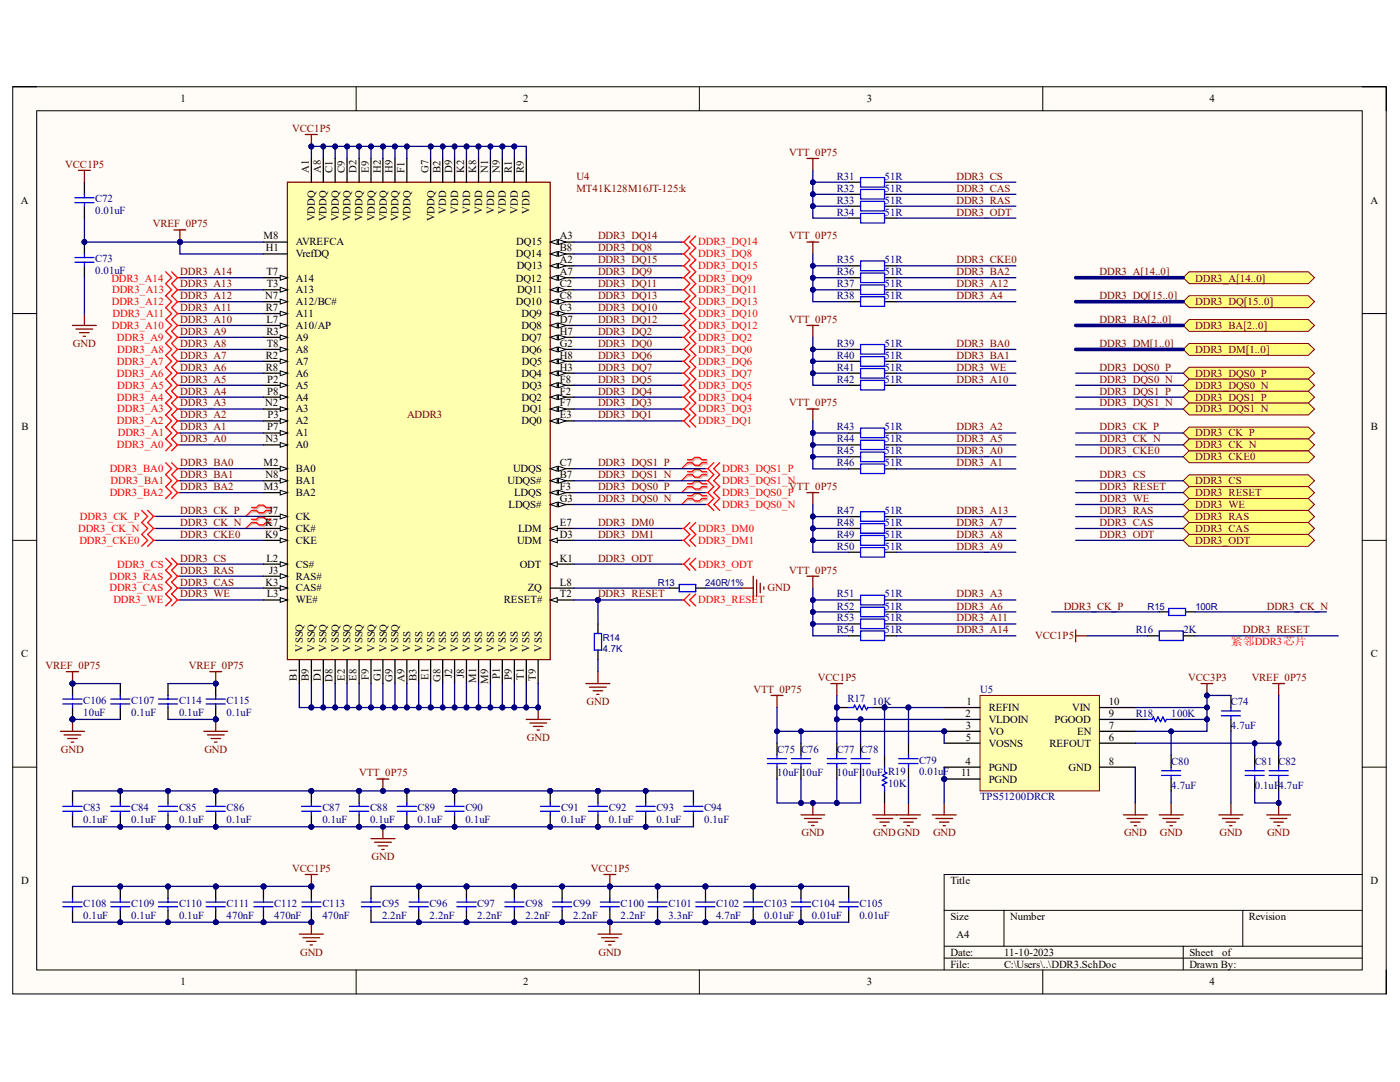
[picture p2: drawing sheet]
<svg xmlns="http://www.w3.org/2000/svg" width="279mm" height="216mm" viewBox="0 0 279 216" stroke-linecap="round" stroke-linejoin="round" font-family="sans-serif">
<defs><g id="words">
<text font-size="2.4" fill="#f00" x="245.7" y="128.6">紧邻DDR3芯片</text>
<g font-size="2.1">
<text x="36" y="20.4">1</text>
<text x="104.4" y="20.4">2</text>
<text x="173" y="20.4">3</text>
<text x="241.4" y="20.4">4</text>
<text x="61.6" y="34.5" transform="rotate(-90 61.6 34.5)">A1</text>
<text x="64" y="34.5" transform="rotate(-90 64 34.5)">A8</text>
<text x="66.4" y="34.5" transform="rotate(-90 66.4 34.5)">C1</text>
<text x="68.8" y="34.5" transform="rotate(-90 68.8 34.5)">C9</text>
<text x="71.2" y="34.5" transform="rotate(-90 71.2 34.5)">D2</text>
<text x="73.6" y="34.5" transform="rotate(-90 73.6 34.5)">E9</text>
<text x="76" y="34.5" transform="rotate(-90 76 34.5)">H2</text>
<text x="78.4" y="34.5" transform="rotate(-90 78.4 34.5)">H9</text>
<text x="80.7" y="34.5" transform="rotate(-90 80.7 34.5)">F1</text>
<text x="85.5" y="34.5" transform="rotate(-90 85.5 34.5)">G7</text>
<text x="87.9" y="34.5" transform="rotate(-90 87.9 34.5)">B2</text>
<text x="90.3" y="34.5" transform="rotate(-90 90.3 34.5)">D9</text>
<text x="92.6" y="34.5" transform="rotate(-90 92.6 34.5)">K2</text>
<text x="95" y="34.5" transform="rotate(-90 95 34.5)">K8</text>
<text x="97.4" y="34.5" transform="rotate(-90 97.4 34.5)">N1</text>
<text x="99.8" y="34.5" transform="rotate(-90 99.8 34.5)">N9</text>
<text x="102.1" y="34.5" transform="rotate(-90 102.1 34.5)">R1</text>
<text x="104.5" y="34.5" transform="rotate(-90 104.5 34.5)">R9</text>
<text x="4.1" y="40.6">A</text>
<text x="273.5" y="40.6">A</text>
<text x="52.6" y="47.8">M8</text>
<text x="62.8" y="44.2" transform="rotate(-90 62.8 44.2)">VDDQ</text>
<text x="65.2" y="44.2" transform="rotate(-90 65.2 44.2)">VDDQ</text>
<text x="67.6" y="44.2" transform="rotate(-90 67.6 44.2)">VDDQ</text>
<text x="70" y="44.2" transform="rotate(-90 70 44.2)">VDDQ</text>
<text x="72.3" y="44.2" transform="rotate(-90 72.3 44.2)">VDDQ</text>
<text x="74.8" y="44.2" transform="rotate(-90 74.8 44.2)">VDDQ</text>
<text x="77.2" y="44.2" transform="rotate(-90 77.2 44.2)">VDDQ</text>
<text x="79.5" y="44.2" transform="rotate(-90 79.5 44.2)">VDDQ</text>
<text x="82" y="44.2" transform="rotate(-90 82 44.2)">VDDQ</text>
<text x="86.7" y="44.2" transform="rotate(-90 86.7 44.2)">VDDQ</text>
<text x="89.1" y="42.6" transform="rotate(-90 89.1 42.6)">VDD</text>
<text x="91.4" y="42.6" transform="rotate(-90 91.4 42.6)">VDD</text>
<text x="93.9" y="42.6" transform="rotate(-90 93.9 42.6)">VDD</text>
<text x="96.2" y="42.6" transform="rotate(-90 96.2 42.6)">VDD</text>
<text x="98.6" y="42.6" transform="rotate(-90 98.6 42.6)">VDD</text>
<text x="101" y="42.6" transform="rotate(-90 101 42.6)">VDD</text>
<text x="103.3" y="42.6" transform="rotate(-90 103.3 42.6)">VDD</text>
<text x="105.7" y="42.6" transform="rotate(-90 105.7 42.6)">VDD</text>
<text x="111.8" y="47.8">A3</text>
<text x="53.1" y="50.1">H1</text>
<text x="59" y="48.9">AVREFCA</text>
<text x="59" y="51.3">VrefDQ</text>
<text x="103" y="51.3">DQ14</text>
<text x="103" y="48.9">DQ15</text>
<text x="103.1" y="53.7">DQ13</text>
<text x="111.8" y="52.5">A2</text>
<text x="111.8" y="50.1">B8</text>
<text x="52.9" y="59.7">N7</text>
<text x="53.2" y="54.9">T7</text>
<text x="53.3" y="57.4">T3</text>
<text x="59" y="56.2">A14</text>
<text x="59" y="58.5">A13</text>
<text x="103" y="56.2">DQ12</text>
<text x="103.2" y="58.5">DQ11</text>
<text x="111.8" y="59.7">C8</text>
<text x="111.8" y="57.4">C2</text>
<text x="111.8" y="54.9">A7</text>
<text x="53.1" y="62.1">R7</text>
<text x="53.2" y="64.5">L7</text>
<text x="59" y="60.9">A12/BC#</text>
<text x="59" y="63.3">A11</text>
<text x="59" y="65.7">A10/AP</text>
<text x="103" y="60.9">DQ10</text>
<text x="104.1" y="65.7">DQ8</text>
<text x="104.1" y="63.3">DQ9</text>
<text x="111.8" y="64.5">D7</text>
<text x="111.8" y="62.1">C3</text>
<text x="53.1" y="71.6">R2</text>
<text x="53.2" y="66.8">R3</text>
<text x="53.3" y="69.2">T8</text>
<text x="59" y="68">A9</text>
<text x="59" y="70.4">A8</text>
<text x="104.1" y="70.4">DQ6</text>
<text x="104.1" y="68">DQ7</text>
<text x="111.8" y="71.6">H8</text>
<text x="111.8" y="69.2">G2</text>
<text x="111.8" y="66.8">H7</text>
<text x="53.1" y="74">R8</text>
<text x="53.3" y="76.4">P2</text>
<text x="59" y="72.8">A7</text>
<text x="59" y="75.2">A6</text>
<text x="59" y="77.6">A5</text>
<text x="104.1" y="75.2">DQ4</text>
<text x="104.1" y="77.6">DQ3</text>
<text x="104.1" y="72.8">DQ5</text>
<text x="111.8" y="76.4">F8</text>
<text x="111.8" y="74">H3</text>
<text x="52.9" y="81.1">N2</text>
<text x="53.3" y="78.7">P8</text>
<text x="53.4" y="83.5">P3</text>
<text x="59" y="79.9">A4</text>
<text x="59" y="82.3">A3</text>
<text x="104.1" y="79.9">DQ2</text>
<text x="104.2" y="82.3">DQ1</text>
<text x="111.8" y="83.5">E3</text>
<text x="111.8" y="81.1">F7</text>
<text x="111.8" y="78.7">F2</text>
<text x="4.3" y="85.9">B</text>
<text x="53" y="88.3">N3</text>
<text x="53.3" y="85.9">P7</text>
<text x="59" y="84.7">A2</text>
<text x="59" y="87.1">A1</text>
<text x="59" y="89.4">A0</text>
<text x="104.1" y="84.7">DQ0</text>
<text x="273.6" y="85.9">B</text>
<text x="52.6" y="93">M2</text>
<text x="53" y="95.4">N8</text>
<text x="59" y="94.2">BA0</text>
<text x="102.4" y="94.2">UDQS</text>
<text x="111.8" y="93">C7</text>
<text x="111.8" y="95.4">B7</text>
<text x="52.7" y="97.8">M3</text>
<text x="59" y="96.6">BA1</text>
<text x="59" y="99">BA2</text>
<text x="101.3" y="96.6">UDQS#</text>
<text x="101.5" y="101.4">LDQS#</text>
<text x="102.6" y="99">LDQS</text>
<text x="111.8" y="97.8">F3</text>
<text x="111.8" y="100.2">G3</text>
<text x="52.9" y="107.4">K9</text>
<text x="52.9" y="104.9">K7</text>
<text x="53.6" y="102.6">J7</text>
<text x="59" y="103.8">CK</text>
<text x="59" y="106.2">CK#</text>
<text x="103.4" y="106.2">LDM</text>
<text x="111.8" y="104.9">E7</text>
<text x="111.8" y="107.4">D3</text>
<text x="53.2" y="112.1">L2</text>
<text x="59" y="108.5">CKE</text>
<text x="59" y="113.3">CS#</text>
<text x="103.2" y="108.5">UDM</text>
<text x="103.8" y="113.3">ODT</text>
<text x="111.8" y="112.1">K1</text>
<text x="53" y="116.8">K3</text>
<text x="53.3" y="119.2">L3</text>
<text x="53.7" y="114.5">J3</text>
<text x="59" y="115.7">RAS#</text>
<text x="59" y="118">CAS#</text>
<text x="105.3" y="118">ZQ</text>
<text x="111.8" y="119.2">T2</text>
<text x="111.8" y="116.8">L8</text>
<text x="59" y="120.4">WE#</text>
<text x="100.6" y="120.4">RESET#</text>
<text x="4.2" y="131.1">C</text>
<text x="60.5" y="130" transform="rotate(-90 60.5 130)">VSSQ</text>
<text x="62.8" y="130" transform="rotate(-90 62.8 130)">VSSQ</text>
<text x="65.2" y="130" transform="rotate(-90 65.2 130)">VSSQ</text>
<text x="67.6" y="130" transform="rotate(-90 67.6 130)">VSSQ</text>
<text x="70" y="130" transform="rotate(-90 70 130)">VSSQ</text>
<text x="72.3" y="130" transform="rotate(-90 72.3 130)">VSSQ</text>
<text x="74.8" y="130" transform="rotate(-90 74.8 130)">VSSQ</text>
<text x="77.2" y="130" transform="rotate(-90 77.2 130)">VSSQ</text>
<text x="79.5" y="130" transform="rotate(-90 79.5 130)">VSSQ</text>
<text x="82" y="130" transform="rotate(-90 82 130)">VSS</text>
<text x="84.3" y="130" transform="rotate(-90 84.3 130)">VSS</text>
<text x="86.7" y="130" transform="rotate(-90 86.7 130)">VSS</text>
<text x="89.1" y="130" transform="rotate(-90 89.1 130)">VSS</text>
<text x="91.4" y="130" transform="rotate(-90 91.4 130)">VSS</text>
<text x="93.9" y="130" transform="rotate(-90 93.9 130)">VSS</text>
<text x="96.2" y="130" transform="rotate(-90 96.2 130)">VSS</text>
<text x="98.6" y="130" transform="rotate(-90 98.6 130)">VSS</text>
<text x="101" y="130" transform="rotate(-90 101 130)">VSS</text>
<text x="103.3" y="130" transform="rotate(-90 103.3 130)">VSS</text>
<text x="105.7" y="130" transform="rotate(-90 105.7 130)">VSS</text>
<text x="108.1" y="130" transform="rotate(-90 108.1 130)">VSS</text>
<text x="273.6" y="131.1">C</text>
<text x="59.3" y="135.8" transform="rotate(-90 59.3 135.8)">B1</text>
<text x="61.6" y="135.9" transform="rotate(-90 61.6 135.9)">B9</text>
<text x="64" y="135.8" transform="rotate(-90 64 135.8)">D1</text>
<text x="66.4" y="136" transform="rotate(-90 66.4 136)">D8</text>
<text x="68.8" y="135.8" transform="rotate(-90 68.8 135.8)">E2</text>
<text x="71.2" y="135.8" transform="rotate(-90 71.2 135.8)">E8</text>
<text x="73.6" y="135.7" transform="rotate(-90 73.6 135.7)">F9</text>
<text x="76" y="135.8" transform="rotate(-90 76 135.8)">G1</text>
<text x="78.4" y="136.1" transform="rotate(-90 78.4 136.1)">G9</text>
<text x="80.7" y="136.1" transform="rotate(-90 80.7 136.1)">A9</text>
<text x="83.1" y="135.8" transform="rotate(-90 83.1 135.8)">B3</text>
<text x="85.5" y="135.6" transform="rotate(-90 85.5 135.6)">E1</text>
<text x="87.9" y="136" transform="rotate(-90 87.9 136)">G8</text>
<text x="90.3" y="135.4" transform="rotate(-90 90.3 135.4)">J2</text>
<text x="92.6" y="135.3" transform="rotate(-90 92.6 135.3)">J8</text>
<text x="95" y="136.3" transform="rotate(-90 95 136.3)">M1</text>
<text x="97.4" y="136.4" transform="rotate(-90 97.4 136.4)">M9</text>
<text x="99.8" y="135.6" transform="rotate(-90 99.8 135.6)">P1</text>
<text x="102.1" y="135.7" transform="rotate(-90 102.1 135.7)">P9</text>
<text x="104.5" y="135.6" transform="rotate(-90 104.5 135.6)">T1</text>
<text x="106.9" y="135.8" transform="rotate(-90 106.9 135.8)">T9</text>
<text x="192.7" y="143.1">2</text>
<text x="192.9" y="140.7">1</text>
<text x="197.3" y="141.9">REFIN</text>
<text x="213.9" y="141.9">VIN</text>
<text x="221.3" y="143.1">9</text>
<text x="221.3" y="140.7">10</text>
<text x="192.8" y="145.5">3</text>
<text x="192.8" y="147.8">5</text>
<text x="197.3" y="144.3">VLDOIN</text>
<text x="197.3" y="146.6">VO</text>
<text x="197.3" y="149">VOSNS</text>
<text x="209.4" y="149">REFOUT</text>
<text x="210.5" y="144.3">PGOOD</text>
<text x="215" y="146.6">EN</text>
<text x="221.3" y="147.8">6</text>
<text x="221.3" y="145.5">7</text>
<text x="191.9" y="154.9">11</text>
<text x="192.7" y="152.6">4</text>
<text x="197.3" y="153.8">PGND</text>
<text x="213.2" y="153.8">GND</text>
<text x="221.3" y="152.6">8</text>
<text x="197.3" y="156.2">PGND</text>
<text x="4.2" y="176.4">D</text>
<text x="189.7" y="176.4">Title</text>
<text x="273.5" y="176.4">D</text>
<text x="189.7" y="183.6">Size</text>
<text x="201.6" y="183.6">Number</text>
<text x="249.3" y="183.6">Revision</text>
<text x="189.7" y="190.7">Date:</text>
<text x="190.9" y="187.1">A4</text>
<text x="200.4" y="190.7">11-10-2023</text>
<text x="237.4" y="190.7">Sheet</text>
<text x="243.9" y="190.7">of</text>
<text x="36" y="196.6">1</text>
<text x="104.4" y="196.6">2</text>
<text x="173" y="196.6">3</text>
<text x="189.7" y="193.1">File:</text>
<text x="200.4" y="193.1">C:\Users\..\DDR3.SchDoc</text>
<text x="237.4" y="193.1">Drawn By:</text>
<text x="241.4" y="196.6">4</text>
</g>
<g font-size="2.1" fill="#800000">
<text x="58.3" y="26.4">VCC1P5</text>
<text x="13" y="33.5">VCC1P5</text>
<text x="115.1" y="35.9">U4</text>
<text x="157.5" y="31.1">VTT_0P75</text>
<text x="190.9" y="35.9">DDR3_CS</text>
<text x="115.1" y="38.3">MT41K128M16JT-125:k</text>
<text x="190.9" y="40.6">DDR3_RAS</text>
<text x="190.9" y="38.3">DDR3_CAS</text>
<text x="30.5" y="45.4">VREF_0P75</text>
<text x="119.4" y="47.8">DDR3_DQ14</text>
<text x="157.5" y="47.8">VTT_0P75</text>
<text x="190.9" y="43">DDR3_ODT</text>
<text x="119.4" y="50.1">DDR3_DQ8</text>
<text x="119.4" y="52.5">DDR3_DQ15</text>
<text x="190.9" y="52.5">DDR3_CKE0</text>
<text x="35.9" y="59.7">DDR3_A12</text>
<text x="35.9" y="57.4">DDR3_A13</text>
<text x="35.9" y="54.9">DDR3_A14</text>
<text x="119.4" y="54.9">DDR3_DQ9</text>
<text x="119.4" y="57.4">DDR3_DQ11</text>
<text x="119.4" y="59.7">DDR3_DQ13</text>
<text x="190.9" y="54.9">DDR3_BA2</text>
<text x="190.9" y="59.7">DDR3_A4</text>
<text x="190.9" y="57.4">DDR3_A12</text>
<text x="219.4" y="54.9">DDR3_A[14..0]</text>
<text x="219.4" y="59.7">DDR3_DQ[15..0]</text>
<text x="238.5" y="56.2">DDR3_A[14..0]</text>
<text x="35.9" y="64.5">DDR3_A10</text>
<text x="35.9" y="62.1">DDR3_A11</text>
<text x="119.4" y="62.1">DDR3_DQ10</text>
<text x="119.4" y="64.5">DDR3_DQ12</text>
<text x="157.5" y="64.5">VTT_0P75</text>
<text x="219.4" y="64.5">DDR3_BA[2..0]</text>
<text x="238.5" y="60.9">DDR3_DQ[15..0]</text>
<text x="238.5" y="65.7">DDR3_BA[2..0]</text>
<text x="14.6" y="69.2">GND</text>
<text x="35.9" y="71.6">DDR3_A7</text>
<text x="35.9" y="69.2">DDR3_A8</text>
<text x="35.9" y="66.8">DDR3_A9</text>
<text x="119.4" y="69.2">DDR3_DQ0</text>
<text x="119.4" y="66.8">DDR3_DQ2</text>
<text x="119.4" y="71.6">DDR3_DQ6</text>
<text x="190.9" y="69.2">DDR3_BA0</text>
<text x="190.9" y="71.6">DDR3_BA1</text>
<text x="219.4" y="69.2">DDR3_DM[1..0]</text>
<text x="238.5" y="70.4">DDR3_DM[1..0]</text>
<text x="35.9" y="76.4">DDR3_A5</text>
<text x="35.9" y="74">DDR3_A6</text>
<text x="119.4" y="76.4">DDR3_DQ5</text>
<text x="119.4" y="74">DDR3_DQ7</text>
<text x="190.9" y="74">DDR3_WE</text>
<text x="190.9" y="76.4">DDR3_A10</text>
<text x="219.4" y="74">DDR3_DQS0_P</text>
<text x="219.4" y="76.4">DDR3_DQS0_N</text>
<text x="238.5" y="75.2">DDR3_DQS0_P</text>
<text x="238.5" y="77.6">DDR3_DQS0_N</text>
<text x="35.9" y="83.5">DDR3_A2</text>
<text x="35.9" y="81.1">DDR3_A3</text>
<text x="35.9" y="78.7">DDR3_A4</text>
<text x="81.2" y="83.5">ADDR3</text>
<text x="119.4" y="83.5">DDR3_DQ1</text>
<text x="119.4" y="81.1">DDR3_DQ3</text>
<text x="119.4" y="78.7">DDR3_DQ4</text>
<text x="157.5" y="81.1">VTT_0P75</text>
<text x="219.4" y="78.7">DDR3_DQS1_P</text>
<text x="219.4" y="81.1">DDR3_DQS1_N</text>
<text x="238.5" y="79.9">DDR3_DQS1_P</text>
<text x="238.5" y="82.3">DDR3_DQS1_N</text>
<text x="35.9" y="88.3">DDR3_A0</text>
<text x="35.9" y="85.9">DDR3_A1</text>
<text x="190.9" y="85.9">DDR3_A2</text>
<text x="190.9" y="88.3">DDR3_A5</text>
<text x="219.4" y="88.3">DDR3_CK_N</text>
<text x="219.4" y="85.9">DDR3_CK_P</text>
<text x="238.5" y="87.1">DDR3_CK_P</text>
<text x="238.5" y="89.4">DDR3_CK_N</text>
<text x="35.9" y="93">DDR3_BA0</text>
<text x="35.9" y="95.4">DDR3_BA1</text>
<text x="119.4" y="95.4">DDR3_DQS1_N</text>
<text x="119.4" y="93">DDR3_DQS1_P</text>
<text x="190.9" y="90.6">DDR3_A0</text>
<text x="190.9" y="93">DDR3_A1</text>
<text x="219.4" y="95.4">DDR3_CS</text>
<text x="219.4" y="90.6">DDR3_CKE0</text>
<text x="238.5" y="91.8">DDR3_CKE0</text>
<text x="35.9" y="97.8">DDR3_BA2</text>
<text x="119.4" y="100.2">DDR3_DQS0_N</text>
<text x="119.4" y="97.8">DDR3_DQS0_P</text>
<text x="157.5" y="97.8">VTT_0P75</text>
<text x="219.4" y="97.8">DDR3_RESET</text>
<text x="219.4" y="100.2">DDR3_WE</text>
<text x="238.5" y="96.6">DDR3_CS</text>
<text x="238.5" y="99">DDR3_RESET</text>
<text x="238.5" y="101.4">DDR3_WE</text>
<text x="35.9" y="102.6">DDR3_CK_P</text>
<text x="35.9" y="104.9">DDR3_CK_N</text>
<text x="35.9" y="107.4">DDR3_CKE0</text>
<text x="119.4" y="107.4">DDR3_DM1</text>
<text x="119.4" y="104.9">DDR3_DM0</text>
<text x="190.9" y="104.9">DDR3_A7</text>
<text x="190.9" y="107.4">DDR3_A8</text>
<text x="190.9" y="102.6">DDR3_A13</text>
<text x="219.4" y="102.6">DDR3_RAS</text>
<text x="219.4" y="104.9">DDR3_CAS</text>
<text x="219.4" y="107.4">DDR3_ODT</text>
<text x="238.5" y="103.8">DDR3_RAS</text>
<text x="238.5" y="106.2">DDR3_CAS</text>
<text x="35.9" y="112.1">DDR3_CS</text>
<text x="119.4" y="112.1">DDR3_ODT</text>
<text x="190.9" y="109.7">DDR3_A9</text>
<text x="238.5" y="108.5">DDR3_ODT</text>
<text x="35.9" y="114.5">DDR3_RAS</text>
<text x="35.9" y="116.8">DDR3_CAS</text>
<text x="35.9" y="119.2">DDR3_WE</text>
<text x="119.4" y="119.2">DDR3_RESET</text>
<text x="153.2" y="118">GND</text>
<text x="157.5" y="114.5">VTT_0P75</text>
<text x="190.9" y="119.2">DDR3_A3</text>
<text x="190.9" y="121.6">DDR3_A6</text>
<text x="190.9" y="124">DDR3_A11</text>
<text x="212.3" y="121.6">DDR3_CK_P</text>
<text x="252.8" y="121.6">DDR3_CK_N</text>
<text x="190.9" y="126.4">DDR3_A14</text>
<text x="206.6" y="127.5">VCC1P5</text>
<text x="248" y="126.4">DDR3_RESET</text>
<text x="9.1" y="133.5">VREF_0P75</text>
<text x="37.7" y="133.5">VREF_0P75</text>
<text x="163.2" y="135.8">VCC1P5</text>
<text x="237.1" y="135.8">VCC3P3</text>
<text x="249.8" y="135.8">VREF_0P75</text>
<text x="117.1" y="140.7">GND</text>
<text x="150.4" y="138.3">VTT_0P75</text>
<text x="105.2" y="147.8">GND</text>
<text x="12.1" y="150.2">GND</text>
<text x="40.8" y="150.2">GND</text>
<text x="71.7" y="154.9">VTT_0P75</text>
<text x="160" y="166.8">GND</text>
<text x="174.2" y="166.8">GNDGND</text>
<text x="186.2" y="166.8">GND</text>
<text x="224.3" y="166.8">GND</text>
<text x="231.5" y="166.8">GND</text>
<text x="243.4" y="166.8">GND</text>
<text x="252.9" y="166.8">GND</text>
<text x="58.3" y="174">VCC1P5</text>
<text x="74.2" y="171.6">GND</text>
<text x="117.9" y="174">VCC1P5</text>
<text x="59.9" y="190.7">GND</text>
<text x="119.4" y="190.7">GND</text>
</g>
<g font-size="2.1" fill="#000080">
<text x="167" y="35.9">R31</text>
<text x="176.5" y="35.9">51R</text>
<text x="19" y="40.4">C72</text>
<text x="167" y="38.3">R32</text>
<text x="167" y="40.6">R33</text>
<text x="176.5" y="38.3">51R</text>
<text x="176.5" y="40.6">51R</text>
<text x="19" y="42.8">0.01uF</text>
<text x="167" y="43">R34</text>
<text x="176.5" y="43">51R</text>
<text x="19" y="52.3">C73</text>
<text x="167" y="52.5">R35</text>
<text x="176.5" y="52.5">51R</text>
<text x="19" y="54.7">0.01uF</text>
<text x="167" y="54.9">R36</text>
<text x="167" y="57.4">R37</text>
<text x="167" y="59.7">R38</text>
<text x="176.5" y="54.9">51R</text>
<text x="176.5" y="57.4">51R</text>
<text x="176.5" y="59.7">51R</text>
<text x="167" y="69.2">R39</text>
<text x="167" y="71.6">R40</text>
<text x="176.5" y="69.2">51R</text>
<text x="176.5" y="71.6">51R</text>
<text x="167" y="74">R41</text>
<text x="167" y="76.4">R42</text>
<text x="176.5" y="74">51R</text>
<text x="176.5" y="76.4">51R</text>
<text x="167" y="85.9">R43</text>
<text x="167" y="88.3">R44</text>
<text x="176.5" y="85.9">51R</text>
<text x="176.5" y="88.3">51R</text>
<text x="167" y="90.6">R45</text>
<text x="167" y="93">R46</text>
<text x="176.5" y="90.6">51R</text>
<text x="176.5" y="93">51R</text>
<text x="167" y="102.6">R47</text>
<text x="167" y="104.9">R48</text>
<text x="167" y="107.4">R49</text>
<text x="176.5" y="102.6">51R</text>
<text x="176.5" y="104.9">51R</text>
<text x="176.5" y="107.4">51R</text>
<text x="167" y="109.7">R50</text>
<text x="176.5" y="109.7">51R</text>
<text x="167" y="119.2">R51</text>
<text x="176.5" y="119.2">51R</text>
<text x="167" y="121.6">R52</text>
<text x="167" y="124">R53</text>
<text x="176.5" y="121.6">51R</text>
<text x="176.5" y="124">51R</text>
<text x="167" y="126.4">R54</text>
<text x="176.5" y="126.4">51R</text>
<text x="226.6" y="126.4">R16</text>
<text x="236.2" y="126.4">2K</text>
<text x="16.6" y="142.8">10uF</text>
<text x="16.6" y="140.5">C106</text>
<text x="26.2" y="142.8">0.1uF</text>
<text x="26.2" y="140.5">C107</text>
<text x="35.7" y="142.8">0.1uF</text>
<text x="35.7" y="140.5">C114</text>
<text x="45.2" y="142.8">0.1uF</text>
<text x="45.2" y="140.5">C115</text>
<text x="169.2" y="140">R17</text>
<text x="174.2" y="140.7">10K</text>
<text x="195.6" y="138.3">U5</text>
<text x="226.6" y="143.1">R18</text>
<text x="233.8" y="143.1">100K</text>
<text x="245.7" y="140.7">C74</text>
<text x="245.7" y="145.5">4.7uF</text>
<text x="155.1" y="154.9">10uF</text>
<text x="155.1" y="150.2">C75</text>
<text x="159.9" y="154.9">10uF</text>
<text x="159.9" y="150.2">C76</text>
<text x="167" y="154.9">10uF</text>
<text x="167" y="150.2">C77</text>
<text x="171.8" y="154.9">10uF R19</text>
<text x="171.8" y="150.2">C78</text>
<text x="183.4" y="154.7">0.01uF</text>
<text x="183.4" y="152.4">C79</text>
<text x="233.8" y="152.6">C80</text>
<text x="250.4" y="152.6">C81 C82</text>
<text x="16.6" y="161.8">C83</text>
<text x="26.2" y="161.8">C84</text>
<text x="35.7" y="161.8">C85</text>
<text x="45.2" y="161.8">C86</text>
<text x="64.3" y="161.8">C87</text>
<text x="73.9" y="161.8">C88</text>
<text x="83.4" y="161.8">C89</text>
<text x="92.9" y="161.8">C90</text>
<text x="112" y="161.8">C91</text>
<text x="121.5" y="161.8">C92</text>
<text x="131" y="161.8">C93</text>
<text x="140.5" y="161.8">C94</text>
<text x="177.2" y="157.1">10K</text>
<text x="195.6" y="159.7">TPS51200DRCR</text>
<text x="233.8" y="157.4">4.7uF</text>
<text x="250.4" y="157.4">0.1uF4.7uF</text>
<text x="16.6" y="164.2">0.1uF</text>
<text x="26.2" y="164.2">0.1uF</text>
<text x="35.7" y="164.2">0.1uF</text>
<text x="45.2" y="164.2">0.1uF</text>
<text x="64.3" y="164.2">0.1uF</text>
<text x="73.9" y="164.2">0.1uF</text>
<text x="83.4" y="164.2">0.1uF</text>
<text x="92.9" y="164.2">0.1uF</text>
<text x="112" y="164.2">0.1uF</text>
<text x="121.5" y="164.2">0.1uF</text>
<text x="131" y="164.2">0.1uF</text>
<text x="140.5" y="164.2">0.1uF</text>
<text x="16.6" y="183.3">0.1uF</text>
<text x="16.6" y="180.9">C108</text>
<text x="26.2" y="183.3">0.1uF</text>
<text x="26.2" y="180.9">C109</text>
<text x="35.7" y="183.3">0.1uF</text>
<text x="35.7" y="180.9">C110</text>
<text x="45.2" y="183.3">470nF</text>
<text x="45.2" y="180.9">C111</text>
<text x="54.7" y="183.3">470nF</text>
<text x="54.7" y="180.9">C112</text>
<text x="64.3" y="183.3">470nF</text>
<text x="64.3" y="180.9">C113</text>
<text x="76.2" y="183.3">2.2nF</text>
<text x="76.2" y="180.9">C95</text>
<text x="85.7" y="183.3">2.2nF</text>
<text x="85.7" y="180.9">C96</text>
<text x="95.2" y="183.3">2.2nF</text>
<text x="95.2" y="180.9">C97</text>
<text x="104.9" y="183.3">2.2nF</text>
<text x="104.9" y="180.9">C98</text>
<text x="114.4" y="183.3">2.2nF</text>
<text x="114.4" y="180.9">C99</text>
<text x="123.9" y="183.3">2.2nF</text>
<text x="123.9" y="180.9">C100</text>
<text x="133.4" y="183.3">3.3nF</text>
<text x="133.4" y="180.9">C101</text>
<text x="142.9" y="183.3">4.7nF</text>
<text x="142.9" y="180.9">C102</text>
<text x="152.5" y="183.3">0.01uF</text>
<text x="152.5" y="180.9">C103</text>
<text x="162" y="183.3">0.01uF</text>
<text x="162" y="180.9">C104</text>
<text x="171.5" y="183.3">0.01uF</text>
<text x="171.5" y="180.9">C105</text>
</g>
<g font-size="2.1" fill="#f00">
<text x="139.4" y="51.3">DDR3_DQ8</text>
<text x="139.4" y="48.9">DDR3_DQ14</text>
<text x="139.4" y="53.7">DDR3_DQ15</text>
<text x="22.2" y="56.2">DDR3_A14</text>
<text x="22.4" y="58.5">DDR3_A13</text>
<text x="139.4" y="56.2">DDR3_DQ9</text>
<text x="139.4" y="58.5">DDR3_DQ11</text>
<text x="22.3" y="65.7">DDR3_A10</text>
<text x="22.3" y="60.9">DDR3_A12</text>
<text x="22.5" y="63.3">DDR3_A11</text>
<text x="139.4" y="63.3">DDR3_DQ10</text>
<text x="139.4" y="65.7">DDR3_DQ12</text>
<text x="139.4" y="60.9">DDR3_DQ13</text>
<text x="23.3" y="68">DDR3_A9</text>
<text x="23.4" y="70.4">DDR3_A8</text>
<text x="139.4" y="70.4">DDR3_DQ0</text>
<text x="139.4" y="68">DDR3_DQ2</text>
<text x="23.3" y="75.2">DDR3_A6</text>
<text x="23.3" y="72.8">DDR3_A7</text>
<text x="23.4" y="77.6">DDR3_A5</text>
<text x="139.4" y="77.6">DDR3_DQ5</text>
<text x="139.4" y="72.8">DDR3_DQ6</text>
<text x="139.4" y="75.2">DDR3_DQ7</text>
<text x="23.3" y="79.9">DDR3_A4</text>
<text x="23.4" y="82.3">DDR3_A3</text>
<text x="139.4" y="82.3">DDR3_DQ3</text>
<text x="139.4" y="79.9">DDR3_DQ4</text>
<text x="23.3" y="89.4">DDR3_A0</text>
<text x="23.3" y="84.7">DDR3_A2</text>
<text x="23.5" y="87.1">DDR3_A1</text>
<text x="139.4" y="84.7">DDR3_DQ1</text>
<text x="21.9" y="94.2">DDR3_BA0</text>
<text x="144.1" y="94.2">DDR3_DQS1_P</text>
<text x="21.9" y="99">DDR3_BA2</text>
<text x="22.1" y="96.6">DDR3_BA1</text>
<text x="144.1" y="99">DDR3_DQS0_P</text>
<text x="144.1" y="101.4">DDR3_DQS0_N</text>
<text x="144.1" y="96.6">DDR3_DQS1_N</text>
<text x="15.6" y="106.2">DDR3_CK_N</text>
<text x="16" y="103.8">DDR3_CK_P</text>
<text x="139.4" y="106.2">DDR3_DM0</text>
<text x="15.8" y="108.5">DDR3_CKE0</text>
<text x="23.4" y="113.3">DDR3_CS</text>
<text x="139.4" y="108.5">DDR3_DM1</text>
<text x="139.4" y="113.3">DDR3_ODT</text>
<text x="21.8" y="115.7">DDR3_RAS</text>
<text x="21.8" y="118">DDR3_CAS</text>
<text x="22.6" y="120.4">DDR3_WE</text>
<text x="139.4" y="120.4">DDR3_RESET</text>
</g>
<g font-size="1.9" fill="#000080">
<text x="131.3" y="116.9">R13</text>
<text x="140.8" y="116.9">240R/1%</text>
<text x="229" y="121.7">R15</text>
<text x="238.6" y="121.7">100R</text>
<text x="120.3" y="127.8">R14</text>
<text x="120.3" y="130">4.7K</text>
</g>
</g></defs>
<path d="M2.5 17.3h274.1v181h-274.1z" fill="#fffbf7"/>
<path d="M2.5 17.3h274.1v181h-274.1z" fill="none" stroke="#000" stroke-width=".2"/>
<path d="M7.3 22.1h264.6v171.4h-264.6z" fill="#fffbf7"/>
<g fill="none" stroke="#000" stroke-width=".2">
<path d="M2.5 17.3h4.8M71.1 17.3v4.8M139.6 17.3v4.8M208.1 17.3v4.8M271.9 17.3h4.7v4.8M7.3 22.1h264.6v171.4h-264.6zM2.5 62.6h4.8M271.9 62.6h4.7M2.5 107.8h4.8M271.9 107.8h4.7M2.5 153.1h4.8M271.9 153.1h4.7"/>
<path d="M271.9 174.5h-83.5v19M71.1 193.5v4.8M139.6 193.5v4.8M188.4 181.7h83.5M188.4 188.8h83.5M188.4 191.2h83.5M200.4 181.7v7.1M208.1 193.5v4.8M236.1 188.8v4.7M248 181.7v7.1M276.6 193.5v4.8"/>
</g>
<path d="M60.9 26.8h2.4M62.1 26.8v2.4" fill="none" stroke="#800000" stroke-width=".25"/>
<circle cx="62.1" cy="29.2" r=".49" fill="#000080"/>
<circle cx="62.1" cy="29.2" r=".49" fill="none" stroke="#000080" stroke-width=".2"/>
<path d="M105 143.6h4.8M105.7 144.3h3.4M106.5 144.9h1.9M107.2 145.7h.5M107.4 141.2v2.4" fill="none" stroke="#800000" stroke-width=".25"/>
<circle cx="107.4" cy="141.2" r=".48" fill="#000080"/>
<circle cx="107.4" cy="141.2" r=".48" fill="none" stroke="#000080" stroke-width=".2"/>
<path d="M133.6 117.3h2M138.9 117.3h1.9" fill="none" stroke="#000" stroke-width=".25"/>
<path d="M135.6 116.6h3.3v1.5h-3.3z" fill="none" stroke="#00f" stroke-width=".25"/>
<path d="M147.9 117.3h2.4M150.3 115v4.7M151 115.7v3.3M151.7 116.4v1.9M152.4 117.1v.5" fill="none" stroke="#800000" stroke-width=".25"/>
<path d="M137.5 92h.9l.5-.5h.9l.5 .5h1M137.5 92.6h.9l.5 .4h.9l.5-.4h1M137.5 94.4h.9l.5-.5h.9l.5 .5h1M137.5 95h.9l.5 .4h.9l.5-.4h1M137.5 96.7h.9l.5-.4h.9l.5 .4h1M137.5 97.3h.9l.5 .5h.9l.5-.5h1M137.5 99.1h.9l.5-.5h.9l.5 .5h1M137.5 99.7h.9l.5 .5h.9l.5-.5h1" fill="none" stroke="#d0a19d" stroke-width=".25"/>
<path d="M137.5 92.6l-1.5 .9M137.5 95l-1.5 .9M137.5 97.3l-1.5 1M137.5 99.7l-1.5 1" fill="none" stroke="#d0a19d" stroke-width=".2"/>
<path d="M137.2 91.7h.9l.5-.4h1l.5 .4h.9M137.2 92.3h.9l.5 .5h1l.5-.5h.9M137.2 94.1h.9l.5-.5h1l.5 .5h.9M137.2 94.7h.9l.5 .5h1l.5-.5h.9M137.2 96.5h.9l.5-.5h1l.5 .5h.9M137.2 97.1h.9l.5 .5h1l.5-.5h.9M137.2 98.9h.9l.5-.5h1l.5 .5h.9M137.2 99.5h.9l.5 .4h1l.5-.4h.9" fill="none" stroke="#f00" stroke-width=".25"/>
<path d="M137.2 92.3l-1.2 1.2M137.2 94.7l-1.2 1.2M137.2 97.1l-1.2 1.2M137.2 99.5l-1.2 1.2" fill="none" stroke="#f00" stroke-width=".2"/>
<circle cx="119.3" cy="119.7" r=".48" fill="#000080"/>
<circle cx="119.3" cy="119.7" r=".48" fill="none" stroke="#000080" stroke-width=".2"/>
<path d="M231.4 122.1h1.9M236.6 122.1h1.9" fill="none" stroke="#000" stroke-width=".25"/>
<path d="M233.3 121.4h3.3v1.4h-3.3z" fill="none" stroke="#00f" stroke-width=".25"/>
<path d="M50.5 103.9h.9l.5-.5h.9l.5 .5h1M50.5 104.5h.9l.5 .4h.9l.5-.4h1M50.5 101.5h.9l.5-.5h.9l.5 .5h1M50.5 102.1h.9l.5 .5h.9l.5-.5h1" fill="none" stroke="#d0a19d" stroke-width=".25"/>
<path d="M50.5 104.5l-1.5 1M50.5 102.1l-1.5 .9" fill="none" stroke="#d0a19d" stroke-width=".2"/>
<path d="M50.2 103.6h1l.4-.4h1l.5 .4h.9M50.2 104.3h1l.4 .4h1l.5-.4h.9M50.2 101.3h1l.4-.5h1l.5 .5h.9M50.2 101.9h1l.4 .4h1l.5-.4h.9" fill="none" stroke="#f00" stroke-width=".25"/>
<path d="M50.2 104.3l-1.2 1.2M50.2 101.9l-1.2 1.1" fill="none" stroke="#f00" stroke-width=".2"/>
<path d="M34.7 45.9h2.4M35.9 45.9v2.4" fill="none" stroke="#800000" stroke-width=".25"/>
<circle cx="35.9" cy="48.3" r=".48" fill="#000080"/>
<circle cx="35.9" cy="48.3" r=".48" fill="none" stroke="#000080" stroke-width=".2"/>
<path d="M16.8 36.4v2.3M16.8 41.1v2.4M119.3 124.5v1.9M119.3 129.7v1.9" fill="none" stroke="#000" stroke-width=".25"/>
<path d="M14.9 39.5h3.9M16.8 38.7v.8M14.9 40.4h3.9M16.8 40.4v.7M118.6 126.4h1.5v3.3h-1.5z" fill="none" stroke="#00f" stroke-width=".25"/>
<path d="M15.7 34h2.3M16.8 34v2.4M116.9 136.4h4.8M117.6 137.1h3.4M118.4 137.8h1.9M119.1 138.6h.4M119.3 134v2.4" fill="none" stroke="#800000" stroke-width=".25"/>
<circle cx="16.9" cy="48.3" r=".48" fill="#000080"/>
<circle cx="16.9" cy="48.3" r=".48" fill="none" stroke="#000080" stroke-width=".2"/>
<path d="M16.8 48.3v2.4M16.8 53v2.4" fill="none" stroke="#000" stroke-width=".25"/>
<circle cx="16.9" cy="48.3" r=".48" fill="#000080"/>
<circle cx="16.9" cy="48.3" r=".48" fill="none" stroke="#000080" stroke-width=".2"/>
<path d="M14.9 51.4h3.9M14.9 52.3h3.9M16.8 50.7v.7M16.8 52.3v.7M231.4 125.9h4.7v1.9h-4.7zM12.5 160.9h3.9M12.5 161.9h3.9M14.5 160.2v.7M14.5 161.9v.7" fill="none" stroke="#00f" stroke-width=".25"/>
<path d="M14.5 64.9h4.7M15.2 65.7h3.3M15.9 66.4h1.9M16.6 67.1h.5M16.8 62.6v2.3M214.7 125.7v2.4M214.7 126.9h2.3" fill="none" stroke="#800000" stroke-width=".25"/>
<path d="M229 126.9h2.4M236.1 126.9h2.4M14.5 157.8v2.4M14.5 162.6v2.4" fill="none" stroke="#000" stroke-width=".25"/>
<circle cx="24" cy="165" r=".46" fill="#000080"/>
<circle cx="24" cy="165" r=".46" fill="none" stroke="#000080" stroke-width=".2"/>
<circle cx="24" cy="157.8" r=".46" fill="#000080"/>
<circle cx="24" cy="157.8" r=".46" fill="none" stroke="#000080" stroke-width=".2"/>
<path d="M24 162.6v2.4" fill="none" stroke="#000" stroke-width=".25"/>
<circle cx="24" cy="165" r=".46" fill="#000080"/>
<circle cx="24" cy="165" r=".46" fill="none" stroke="#000080" stroke-width=".2"/>
<path d="M24 157.8v2.4" fill="none" stroke="#000" stroke-width=".25"/>
<circle cx="24" cy="157.8" r=".46" fill="#000080"/>
<circle cx="24" cy="157.8" r=".46" fill="none" stroke="#000080" stroke-width=".2"/>
<path d="M22.1 160.9h3.8M22.1 161.9h3.8M24 160.2v.7M24 161.9v.7" fill="none" stroke="#00f" stroke-width=".25"/>
<circle cx="33.5" cy="165" r=".46" fill="#000080"/>
<circle cx="33.5" cy="165" r=".46" fill="none" stroke="#000080" stroke-width=".2"/>
<circle cx="33.5" cy="157.8" r=".46" fill="#000080"/>
<circle cx="33.5" cy="157.8" r=".46" fill="none" stroke="#000080" stroke-width=".2"/>
<path d="M33.5 162.6v2.4" fill="none" stroke="#000" stroke-width=".25"/>
<circle cx="33.5" cy="165" r=".46" fill="#000080"/>
<circle cx="33.5" cy="165" r=".46" fill="none" stroke="#000080" stroke-width=".2"/>
<path d="M33.5 157.8v2.4" fill="none" stroke="#000" stroke-width=".25"/>
<circle cx="33.5" cy="157.8" r=".46" fill="#000080"/>
<circle cx="33.5" cy="157.8" r=".46" fill="none" stroke="#000080" stroke-width=".2"/>
<path d="M31.6 160.9h3.8M31.6 161.9h3.8M33.5 160.2v.7M33.5 161.9v.7" fill="none" stroke="#00f" stroke-width=".25"/>
<circle cx="43.1" cy="165" r=".46" fill="#000080"/>
<circle cx="43.1" cy="165" r=".46" fill="none" stroke="#000080" stroke-width=".2"/>
<circle cx="43.1" cy="157.8" r=".46" fill="#000080"/>
<circle cx="43.1" cy="157.8" r=".46" fill="none" stroke="#000080" stroke-width=".2"/>
<path d="M43.1 162.6v2.4" fill="none" stroke="#000" stroke-width=".25"/>
<circle cx="43.1" cy="165" r=".46" fill="#000080"/>
<circle cx="43.1" cy="165" r=".46" fill="none" stroke="#000080" stroke-width=".2"/>
<path d="M43.1 157.8v2.4" fill="none" stroke="#000" stroke-width=".25"/>
<circle cx="43.1" cy="157.8" r=".46" fill="#000080"/>
<circle cx="43.1" cy="157.8" r=".46" fill="none" stroke="#000080" stroke-width=".2"/>
<path d="M41.1 160.9h3.9M41.1 161.9h3.9M43.1 160.2v.7M43.1 161.9v.7" fill="none" stroke="#00f" stroke-width=".25"/>
<circle cx="62.1" cy="165" r=".48" fill="#000080"/>
<circle cx="62.1" cy="165" r=".48" fill="none" stroke="#000080" stroke-width=".2"/>
<circle cx="62.1" cy="157.8" r=".48" fill="#000080"/>
<circle cx="62.1" cy="157.8" r=".48" fill="none" stroke="#000080" stroke-width=".2"/>
<path d="M62.1 162.6v2.4" fill="none" stroke="#000" stroke-width=".25"/>
<circle cx="62.1" cy="165" r=".48" fill="#000080"/>
<circle cx="62.1" cy="165" r=".48" fill="none" stroke="#000080" stroke-width=".2"/>
<path d="M62.1 157.8v2.4" fill="none" stroke="#000" stroke-width=".25"/>
<circle cx="62.1" cy="157.8" r=".48" fill="#000080"/>
<circle cx="62.1" cy="157.8" r=".48" fill="none" stroke="#000080" stroke-width=".2"/>
<path d="M60.2 160.9h3.9M60.2 161.9h3.9M62.1 160.2v.7M62.1 161.9v.7" fill="none" stroke="#00f" stroke-width=".25"/>
<circle cx="71.6" cy="165" r=".48" fill="#000080"/>
<circle cx="71.6" cy="165" r=".48" fill="none" stroke="#000080" stroke-width=".2"/>
<circle cx="71.6" cy="157.8" r=".48" fill="#000080"/>
<circle cx="71.6" cy="157.8" r=".48" fill="none" stroke="#000080" stroke-width=".2"/>
<path d="M71.7 162.6v2.4" fill="none" stroke="#000" stroke-width=".25"/>
<circle cx="71.6" cy="165" r=".48" fill="#000080"/>
<circle cx="71.6" cy="165" r=".48" fill="none" stroke="#000080" stroke-width=".2"/>
<path d="M71.7 157.8v2.4" fill="none" stroke="#000" stroke-width=".25"/>
<circle cx="71.6" cy="157.8" r=".48" fill="#000080"/>
<circle cx="71.6" cy="157.8" r=".48" fill="none" stroke="#000080" stroke-width=".2"/>
<path d="M69.8 160.9h3.8M69.8 161.9h3.8M71.7 160.2v.7M71.7 161.9v.7" fill="none" stroke="#00f" stroke-width=".25"/>
<circle cx="81.2" cy="165" r=".46" fill="#000080"/>
<circle cx="81.2" cy="165" r=".46" fill="none" stroke="#000080" stroke-width=".2"/>
<circle cx="81.2" cy="157.8" r=".46" fill="#000080"/>
<circle cx="81.2" cy="157.8" r=".46" fill="none" stroke="#000080" stroke-width=".2"/>
<path d="M81.2 162.6v2.4" fill="none" stroke="#000" stroke-width=".25"/>
<circle cx="81.2" cy="165" r=".46" fill="#000080"/>
<circle cx="81.2" cy="165" r=".46" fill="none" stroke="#000080" stroke-width=".2"/>
<path d="M81.2 157.8v2.4" fill="none" stroke="#000" stroke-width=".25"/>
<circle cx="81.2" cy="157.8" r=".46" fill="#000080"/>
<circle cx="81.2" cy="157.8" r=".46" fill="none" stroke="#000080" stroke-width=".2"/>
<path d="M79.3 160.9h3.8M79.3 161.9h3.8M81.2 160.2v.7M81.2 161.9v.7" fill="none" stroke="#00f" stroke-width=".25"/>
<circle cx="90.7" cy="165" r=".46" fill="#000080"/>
<circle cx="90.7" cy="165" r=".46" fill="none" stroke="#000080" stroke-width=".2"/>
<circle cx="90.7" cy="157.8" r=".46" fill="#000080"/>
<circle cx="90.7" cy="157.8" r=".46" fill="none" stroke="#000080" stroke-width=".2"/>
<path d="M90.7 162.6v2.4" fill="none" stroke="#000" stroke-width=".25"/>
<circle cx="90.7" cy="165" r=".46" fill="#000080"/>
<circle cx="90.7" cy="165" r=".46" fill="none" stroke="#000080" stroke-width=".2"/>
<path d="M90.7 157.8v2.4" fill="none" stroke="#000" stroke-width=".25"/>
<circle cx="90.7" cy="157.8" r=".46" fill="#000080"/>
<circle cx="90.7" cy="157.8" r=".46" fill="none" stroke="#000080" stroke-width=".2"/>
<path d="M88.8 160.9h3.8M88.8 161.9h3.8M90.7 160.2v.7M90.7 161.9v.7" fill="none" stroke="#00f" stroke-width=".25"/>
<circle cx="109.8" cy="165" r=".48" fill="#000080"/>
<circle cx="109.8" cy="165" r=".48" fill="none" stroke="#000080" stroke-width=".2"/>
<circle cx="109.8" cy="157.8" r=".48" fill="#000080"/>
<circle cx="109.8" cy="157.8" r=".48" fill="none" stroke="#000080" stroke-width=".2"/>
<path d="M109.8 162.6v2.4" fill="none" stroke="#000" stroke-width=".25"/>
<circle cx="109.8" cy="165" r=".48" fill="#000080"/>
<circle cx="109.8" cy="165" r=".48" fill="none" stroke="#000080" stroke-width=".2"/>
<path d="M109.8 157.8v2.4" fill="none" stroke="#000" stroke-width=".25"/>
<circle cx="109.8" cy="157.8" r=".48" fill="#000080"/>
<circle cx="109.8" cy="157.8" r=".48" fill="none" stroke="#000080" stroke-width=".2"/>
<path d="M107.9 160.9h3.8M107.9 161.9h3.8M109.8 160.2v.7M109.8 161.9v.7" fill="none" stroke="#00f" stroke-width=".25"/>
<circle cx="119.3" cy="165" r=".48" fill="#000080"/>
<circle cx="119.3" cy="165" r=".48" fill="none" stroke="#000080" stroke-width=".2"/>
<circle cx="119.3" cy="157.8" r=".48" fill="#000080"/>
<circle cx="119.3" cy="157.8" r=".48" fill="none" stroke="#000080" stroke-width=".2"/>
<path d="M119.3 162.6v2.4" fill="none" stroke="#000" stroke-width=".25"/>
<circle cx="119.3" cy="165" r=".48" fill="#000080"/>
<circle cx="119.3" cy="165" r=".48" fill="none" stroke="#000080" stroke-width=".2"/>
<path d="M119.3 157.8v2.4" fill="none" stroke="#000" stroke-width=".25"/>
<circle cx="119.3" cy="157.8" r=".48" fill="#000080"/>
<circle cx="119.3" cy="157.8" r=".48" fill="none" stroke="#000080" stroke-width=".2"/>
<path d="M117.4 160.9h3.8M117.4 161.9h3.8M119.3 160.2v.7M119.3 161.9v.7" fill="none" stroke="#00f" stroke-width=".25"/>
<circle cx="128.9" cy="165" r=".46" fill="#000080"/>
<circle cx="128.9" cy="165" r=".46" fill="none" stroke="#000080" stroke-width=".2"/>
<circle cx="128.9" cy="157.8" r=".46" fill="#000080"/>
<circle cx="128.9" cy="157.8" r=".46" fill="none" stroke="#000080" stroke-width=".2"/>
<path d="M128.9 162.6v2.4" fill="none" stroke="#000" stroke-width=".25"/>
<circle cx="128.9" cy="165" r=".46" fill="#000080"/>
<circle cx="128.9" cy="165" r=".46" fill="none" stroke="#000080" stroke-width=".2"/>
<path d="M128.9 157.8v2.4" fill="none" stroke="#000" stroke-width=".25"/>
<circle cx="128.9" cy="157.8" r=".46" fill="#000080"/>
<circle cx="128.9" cy="157.8" r=".46" fill="none" stroke="#000080" stroke-width=".2"/>
<path d="M127 160.9h3.8M127 161.9h3.8M128.9 160.2v.7M128.9 161.9v.7M136.5 160.9h3.8M136.5 161.9h3.8M138.4 160.2v.7M138.4 161.9v.7" fill="none" stroke="#00f" stroke-width=".25"/>
<path d="M138.4 157.8v2.4M138.4 162.6v2.4" fill="none" stroke="#000" stroke-width=".25"/>
<path d="M75.2 155.4h2.4M76.4 155.4v2.4" fill="none" stroke="#800000" stroke-width=".25"/>
<circle cx="76.4" cy="157.8" r=".48" fill="#000080"/>
<circle cx="76.4" cy="157.8" r=".48" fill="none" stroke="#000080" stroke-width=".2"/>
<path d="M74 167.3h4.8M74.8 168.1h3.3M75.5 168.8h1.9M76.2 169.5h.5M76.4 165v2.3" fill="none" stroke="#800000" stroke-width=".25"/>
<circle cx="76.4" cy="165" r=".48" fill="#000080"/>
<circle cx="76.4" cy="165" r=".48" fill="none" stroke="#000080" stroke-width=".2"/>
<path d="M74 176.9v2.4M74 181.7v2.3" fill="none" stroke="#000" stroke-width=".25"/>
<path d="M74 179.3v.7M72.1 180h3.8M72.1 180.9h3.8M74 180.9v.8" fill="none" stroke="#00f" stroke-width=".25"/>
<circle cx="83.6" cy="184" r=".47" fill="#000080"/>
<circle cx="83.6" cy="184" r=".47" fill="none" stroke="#000080" stroke-width=".2"/>
<circle cx="83.6" cy="176.9" r=".48" fill="#000080"/>
<circle cx="83.6" cy="176.9" r=".48" fill="none" stroke="#000080" stroke-width=".2"/>
<path d="M83.6 181.7v2.3" fill="none" stroke="#000" stroke-width=".25"/>
<circle cx="83.6" cy="184" r=".47" fill="#000080"/>
<circle cx="83.6" cy="184" r=".47" fill="none" stroke="#000080" stroke-width=".2"/>
<path d="M83.6 176.9v2.4" fill="none" stroke="#000" stroke-width=".25"/>
<circle cx="83.6" cy="176.9" r=".48" fill="#000080"/>
<circle cx="83.6" cy="176.9" r=".48" fill="none" stroke="#000080" stroke-width=".2"/>
<path d="M83.6 179.3v.7M81.7 180h3.8M81.7 180.9h3.8M83.6 180.9v.8" fill="none" stroke="#00f" stroke-width=".25"/>
<circle cx="93.1" cy="184" r=".48" fill="#000080"/>
<circle cx="93.1" cy="184" r=".48" fill="none" stroke="#000080" stroke-width=".2"/>
<circle cx="93.1" cy="176.9" r=".49" fill="#000080"/>
<circle cx="93.1" cy="176.9" r=".49" fill="none" stroke="#000080" stroke-width=".2"/>
<path d="M93.1 181.7v2.3" fill="none" stroke="#000" stroke-width=".25"/>
<circle cx="93.1" cy="184" r=".48" fill="#000080"/>
<circle cx="93.1" cy="184" r=".48" fill="none" stroke="#000080" stroke-width=".2"/>
<path d="M93.1 176.9v2.4" fill="none" stroke="#000" stroke-width=".25"/>
<circle cx="93.1" cy="176.9" r=".49" fill="#000080"/>
<circle cx="93.1" cy="176.9" r=".49" fill="none" stroke="#000080" stroke-width=".2"/>
<path d="M93.1 179.3v.7M91.2 180h3.8M91.2 180.9h3.8M93.1 180.9v.8" fill="none" stroke="#00f" stroke-width=".25"/>
<circle cx="102.6" cy="184" r=".48" fill="#000080"/>
<circle cx="102.6" cy="184" r=".48" fill="none" stroke="#000080" stroke-width=".2"/>
<circle cx="102.6" cy="176.9" r=".49" fill="#000080"/>
<circle cx="102.6" cy="176.9" r=".49" fill="none" stroke="#000080" stroke-width=".2"/>
<path d="M102.7 181.7v2.3" fill="none" stroke="#000" stroke-width=".25"/>
<circle cx="102.6" cy="184" r=".48" fill="#000080"/>
<circle cx="102.6" cy="184" r=".48" fill="none" stroke="#000080" stroke-width=".2"/>
<path d="M102.7 176.9v2.4" fill="none" stroke="#000" stroke-width=".25"/>
<circle cx="102.6" cy="176.9" r=".49" fill="#000080"/>
<circle cx="102.6" cy="176.9" r=".49" fill="none" stroke="#000080" stroke-width=".2"/>
<path d="M102.7 179.3v.7M100.8 180h3.8M100.8 180.9h3.8M102.7 180.9v.8" fill="none" stroke="#00f" stroke-width=".25"/>
<circle cx="112.2" cy="184" r=".46" fill="#000080"/>
<circle cx="112.2" cy="184" r=".46" fill="none" stroke="#000080" stroke-width=".2"/>
<circle cx="112.2" cy="176.9" r=".48" fill="#000080"/>
<circle cx="112.2" cy="176.9" r=".48" fill="none" stroke="#000080" stroke-width=".2"/>
<path d="M112.2 181.7v2.3" fill="none" stroke="#000" stroke-width=".25"/>
<circle cx="112.2" cy="184" r=".46" fill="#000080"/>
<circle cx="112.2" cy="184" r=".46" fill="none" stroke="#000080" stroke-width=".2"/>
<path d="M112.2 176.9v2.4" fill="none" stroke="#000" stroke-width=".25"/>
<circle cx="112.2" cy="176.9" r=".48" fill="#000080"/>
<circle cx="112.2" cy="176.9" r=".48" fill="none" stroke="#000080" stroke-width=".2"/>
<path d="M112.2 179.3v.7M110.3 180h3.8M110.3 180.9h3.8M112.2 180.9v.8" fill="none" stroke="#00f" stroke-width=".25"/>
<circle cx="121.7" cy="184" r=".46" fill="#000080"/>
<circle cx="121.7" cy="184" r=".46" fill="none" stroke="#000080" stroke-width=".2"/>
<circle cx="121.7" cy="176.9" r=".48" fill="#000080"/>
<circle cx="121.7" cy="176.9" r=".48" fill="none" stroke="#000080" stroke-width=".2"/>
<path d="M121.7 181.7v2.3" fill="none" stroke="#000" stroke-width=".25"/>
<circle cx="121.7" cy="184" r=".46" fill="#000080"/>
<circle cx="121.7" cy="184" r=".46" fill="none" stroke="#000080" stroke-width=".2"/>
<path d="M121.7 176.9v2.4" fill="none" stroke="#000" stroke-width=".25"/>
<circle cx="121.7" cy="176.9" r=".48" fill="#000080"/>
<circle cx="121.7" cy="176.9" r=".48" fill="none" stroke="#000080" stroke-width=".2"/>
<path d="M121.7 179.3v.7M119.8 180h3.8M119.8 180.9h3.8M121.7 180.9v.8" fill="none" stroke="#00f" stroke-width=".25"/>
<circle cx="131.2" cy="184" r=".47" fill="#000080"/>
<circle cx="131.2" cy="184" r=".47" fill="none" stroke="#000080" stroke-width=".2"/>
<circle cx="131.2" cy="176.9" r=".48" fill="#000080"/>
<circle cx="131.2" cy="176.9" r=".48" fill="none" stroke="#000080" stroke-width=".2"/>
<path d="M131.2 181.7v2.3" fill="none" stroke="#000" stroke-width=".25"/>
<circle cx="131.2" cy="184" r=".47" fill="#000080"/>
<circle cx="131.2" cy="184" r=".47" fill="none" stroke="#000080" stroke-width=".2"/>
<path d="M131.2 176.9v2.4" fill="none" stroke="#000" stroke-width=".25"/>
<circle cx="131.2" cy="176.9" r=".48" fill="#000080"/>
<circle cx="131.2" cy="176.9" r=".48" fill="none" stroke="#000080" stroke-width=".2"/>
<path d="M131.2 179.3v.7M129.3 180h3.8M129.3 180.9h3.8M131.2 180.9v.8" fill="none" stroke="#00f" stroke-width=".25"/>
<circle cx="140.8" cy="184" r=".48" fill="#000080"/>
<circle cx="140.8" cy="184" r=".48" fill="none" stroke="#000080" stroke-width=".2"/>
<circle cx="140.8" cy="176.9" r=".49" fill="#000080"/>
<circle cx="140.8" cy="176.9" r=".49" fill="none" stroke="#000080" stroke-width=".2"/>
<path d="M140.8 181.7v2.3" fill="none" stroke="#000" stroke-width=".25"/>
<circle cx="140.8" cy="184" r=".48" fill="#000080"/>
<circle cx="140.8" cy="184" r=".48" fill="none" stroke="#000080" stroke-width=".2"/>
<path d="M140.8 176.9v2.4" fill="none" stroke="#000" stroke-width=".25"/>
<circle cx="140.8" cy="176.9" r=".49" fill="#000080"/>
<circle cx="140.8" cy="176.9" r=".49" fill="none" stroke="#000080" stroke-width=".2"/>
<path d="M140.8 179.3v.7M138.9 180h3.8M138.9 180.9h3.8M140.8 180.9v.8" fill="none" stroke="#00f" stroke-width=".25"/>
<circle cx="150.3" cy="184" r=".48" fill="#000080"/>
<circle cx="150.3" cy="184" r=".48" fill="none" stroke="#000080" stroke-width=".2"/>
<circle cx="150.3" cy="176.9" r=".49" fill="#000080"/>
<circle cx="150.3" cy="176.9" r=".49" fill="none" stroke="#000080" stroke-width=".2"/>
<path d="M150.3 181.7v2.3" fill="none" stroke="#000" stroke-width=".25"/>
<circle cx="150.3" cy="184" r=".48" fill="#000080"/>
<circle cx="150.3" cy="184" r=".48" fill="none" stroke="#000080" stroke-width=".2"/>
<path d="M150.3 176.9v2.4" fill="none" stroke="#000" stroke-width=".25"/>
<circle cx="150.3" cy="176.9" r=".49" fill="#000080"/>
<circle cx="150.3" cy="176.9" r=".49" fill="none" stroke="#000080" stroke-width=".2"/>
<path d="M150.3 179.3v.7M148.4 180h3.8M148.4 180.9h3.8M150.3 180.9v.8" fill="none" stroke="#00f" stroke-width=".25"/>
<circle cx="159.8" cy="184" r=".46" fill="#000080"/>
<circle cx="159.8" cy="184" r=".46" fill="none" stroke="#000080" stroke-width=".2"/>
<circle cx="159.9" cy="176.9" r=".48" fill="#000080"/>
<circle cx="159.9" cy="176.9" r=".48" fill="none" stroke="#000080" stroke-width=".2"/>
<path d="M159.9 181.7v2.3" fill="none" stroke="#000" stroke-width=".25"/>
<circle cx="159.8" cy="184" r=".46" fill="#000080"/>
<circle cx="159.8" cy="184" r=".46" fill="none" stroke="#000080" stroke-width=".2"/>
<path d="M159.9 176.9v2.4" fill="none" stroke="#000" stroke-width=".25"/>
<circle cx="159.9" cy="176.9" r=".48" fill="#000080"/>
<circle cx="159.9" cy="176.9" r=".48" fill="none" stroke="#000080" stroke-width=".2"/>
<path d="M159.9 179.3v.7M169.4 179.3v.7M157.9 180h3.9M157.9 180.9h3.9M159.9 180.9v.8M167.5 180h3.8M167.5 180.9h3.8M169.4 180.9v.8" fill="none" stroke="#00f" stroke-width=".25"/>
<path d="M169.4 176.9v2.4M169.4 181.7v2.3" fill="none" stroke="#000" stroke-width=".25"/>
<path d="M120.5 174.5h2.4M121.7 174.5v2.4" fill="none" stroke="#800000" stroke-width=".25"/>
<circle cx="121.7" cy="176.9" r=".48" fill="#000080"/>
<circle cx="121.7" cy="176.9" r=".48" fill="none" stroke="#000080" stroke-width=".2"/>
<path d="M119.3 186.4h4.8M120.1 187.1h3.3M120.8 187.8h1.9M121.5 188.6h.5M121.7 184v2.4" fill="none" stroke="#800000" stroke-width=".25"/>
<circle cx="121.7" cy="184" r=".46" fill="#000080"/>
<circle cx="121.7" cy="184" r=".46" fill="none" stroke="#000080" stroke-width=".2"/>
<path d="M14.5 176.9v2.4M14.5 181.7v2.3" fill="none" stroke="#000" stroke-width=".25"/>
<path d="M14.5 179.3v.7M12.5 180h3.9M12.5 180.9h3.9M14.5 180.9v.8" fill="none" stroke="#00f" stroke-width=".25"/>
<circle cx="24" cy="184" r=".46" fill="#000080"/>
<circle cx="24" cy="184" r=".46" fill="none" stroke="#000080" stroke-width=".2"/>
<circle cx="24" cy="176.9" r=".48" fill="#000080"/>
<circle cx="24" cy="176.9" r=".48" fill="none" stroke="#000080" stroke-width=".2"/>
<path d="M24 181.7v2.3" fill="none" stroke="#000" stroke-width=".25"/>
<circle cx="24" cy="184" r=".46" fill="#000080"/>
<circle cx="24" cy="184" r=".46" fill="none" stroke="#000080" stroke-width=".2"/>
<path d="M24 176.9v2.4" fill="none" stroke="#000" stroke-width=".25"/>
<circle cx="24" cy="176.9" r=".48" fill="#000080"/>
<circle cx="24" cy="176.9" r=".48" fill="none" stroke="#000080" stroke-width=".2"/>
<path d="M24 179.3v.7M22.1 180h3.8M22.1 180.9h3.8M24 180.9v.8" fill="none" stroke="#00f" stroke-width=".25"/>
<circle cx="33.5" cy="184" r=".46" fill="#000080"/>
<circle cx="33.5" cy="184" r=".46" fill="none" stroke="#000080" stroke-width=".2"/>
<circle cx="33.5" cy="176.9" r=".48" fill="#000080"/>
<circle cx="33.5" cy="176.9" r=".48" fill="none" stroke="#000080" stroke-width=".2"/>
<path d="M33.5 181.7v2.3" fill="none" stroke="#000" stroke-width=".25"/>
<circle cx="33.5" cy="184" r=".46" fill="#000080"/>
<circle cx="33.5" cy="184" r=".46" fill="none" stroke="#000080" stroke-width=".2"/>
<path d="M33.5 176.9v2.4" fill="none" stroke="#000" stroke-width=".25"/>
<circle cx="33.5" cy="176.9" r=".48" fill="#000080"/>
<circle cx="33.5" cy="176.9" r=".48" fill="none" stroke="#000080" stroke-width=".2"/>
<path d="M33.5 179.3v.7M31.6 180h3.8M31.6 180.9h3.8M33.5 180.9v.8" fill="none" stroke="#00f" stroke-width=".25"/>
<circle cx="43.1" cy="184" r=".47" fill="#000080"/>
<circle cx="43.1" cy="184" r=".47" fill="none" stroke="#000080" stroke-width=".2"/>
<circle cx="43.1" cy="176.9" r=".48" fill="#000080"/>
<circle cx="43.1" cy="176.9" r=".48" fill="none" stroke="#000080" stroke-width=".2"/>
<path d="M43.1 181.7v2.3" fill="none" stroke="#000" stroke-width=".25"/>
<circle cx="43.1" cy="184" r=".47" fill="#000080"/>
<circle cx="43.1" cy="184" r=".47" fill="none" stroke="#000080" stroke-width=".2"/>
<path d="M43.1 176.9v2.4" fill="none" stroke="#000" stroke-width=".25"/>
<circle cx="43.1" cy="176.9" r=".48" fill="#000080"/>
<circle cx="43.1" cy="176.9" r=".48" fill="none" stroke="#000080" stroke-width=".2"/>
<path d="M43.1 179.3v.7M41.1 180h3.9M41.1 180.9h3.9M43.1 180.9v.8" fill="none" stroke="#00f" stroke-width=".25"/>
<circle cx="52.6" cy="184" r=".48" fill="#000080"/>
<circle cx="52.6" cy="184" r=".48" fill="none" stroke="#000080" stroke-width=".2"/>
<circle cx="52.6" cy="176.9" r=".49" fill="#000080"/>
<circle cx="52.6" cy="176.9" r=".49" fill="none" stroke="#000080" stroke-width=".2"/>
<path d="M52.6 181.7v2.3" fill="none" stroke="#000" stroke-width=".25"/>
<circle cx="52.6" cy="184" r=".48" fill="#000080"/>
<circle cx="52.6" cy="184" r=".48" fill="none" stroke="#000080" stroke-width=".2"/>
<path d="M52.6 176.9v2.4" fill="none" stroke="#000" stroke-width=".25"/>
<circle cx="52.6" cy="176.9" r=".49" fill="#000080"/>
<circle cx="52.6" cy="176.9" r=".49" fill="none" stroke="#000080" stroke-width=".2"/>
<path d="M52.6 179.3v.7M50.7 180h3.8M50.7 180.9h3.8M52.6 180.9v.8" fill="none" stroke="#00f" stroke-width=".25"/>
<circle cx="62.1" cy="184" r=".48" fill="#000080"/>
<circle cx="62.1" cy="184" r=".48" fill="none" stroke="#000080" stroke-width=".2"/>
<circle cx="62.1" cy="176.9" r=".49" fill="#000080"/>
<circle cx="62.1" cy="176.9" r=".49" fill="none" stroke="#000080" stroke-width=".2"/>
<path d="M62.1 181.7v2.3" fill="none" stroke="#000" stroke-width=".25"/>
<circle cx="62.1" cy="184" r=".48" fill="#000080"/>
<circle cx="62.1" cy="184" r=".48" fill="none" stroke="#000080" stroke-width=".2"/>
<path d="M62.1 176.9v2.4" fill="none" stroke="#000" stroke-width=".25"/>
<circle cx="62.1" cy="176.9" r=".49" fill="#000080"/>
<circle cx="62.1" cy="176.9" r=".49" fill="none" stroke="#000080" stroke-width=".2"/>
<path d="M62.1 179.3v.7M60.2 180h3.9M60.2 180.9h3.9M62.1 180.9v.8" fill="none" stroke="#00f" stroke-width=".25"/>
<path d="M60.9 174.5h2.4M62.1 174.5v2.4" fill="none" stroke="#800000" stroke-width=".25"/>
<circle cx="62.1" cy="176.9" r=".49" fill="#000080"/>
<circle cx="62.1" cy="176.9" r=".49" fill="none" stroke="#000080" stroke-width=".2"/>
<path d="M59.7 186.4h4.8M60.5 187.1h3.3M61.2 187.8h1.9M61.9 188.6h.5M62.1 184v2.4" fill="none" stroke="#800000" stroke-width=".25"/>
<circle cx="62.1" cy="184" r=".48" fill="#000080"/>
<circle cx="62.1" cy="184" r=".48" fill="none" stroke="#000080" stroke-width=".2"/>
<path d="M33.5 136.4v2.4M33.5 141.2v2.4" fill="none" stroke="#000" stroke-width=".25"/>
<path d="M31.6 139.5h3.8M33.5 138.8v.7M31.6 140.5h3.8M33.5 140.5v.7" fill="none" stroke="#00f" stroke-width=".25"/>
<circle cx="43.1" cy="143.5" r=".48" fill="#000080"/>
<circle cx="43.1" cy="143.5" r=".48" fill="none" stroke="#000080" stroke-width=".2"/>
<circle cx="43.1" cy="136.4" r=".46" fill="#000080"/>
<circle cx="43.1" cy="136.4" r=".46" fill="none" stroke="#000080" stroke-width=".2"/>
<path d="M43.1 141.2v2.4" fill="none" stroke="#000" stroke-width=".25"/>
<circle cx="43.1" cy="143.5" r=".48" fill="#000080"/>
<circle cx="43.1" cy="143.5" r=".48" fill="none" stroke="#000080" stroke-width=".2"/>
<path d="M43.1 136.4v2.4" fill="none" stroke="#000" stroke-width=".25"/>
<circle cx="43.1" cy="136.4" r=".46" fill="#000080"/>
<circle cx="43.1" cy="136.4" r=".46" fill="none" stroke="#000080" stroke-width=".2"/>
<path d="M41.1 139.5h3.9M43.1 138.8v.7M41.1 140.5h3.9M43.1 140.5v.7" fill="none" stroke="#00f" stroke-width=".25"/>
<path d="M41.9 134h2.3M43.1 134v2.4" fill="none" stroke="#800000" stroke-width=".25"/>
<circle cx="43.1" cy="136.4" r=".46" fill="#000080"/>
<circle cx="43.1" cy="136.4" r=".46" fill="none" stroke="#000080" stroke-width=".2"/>
<path d="M40.7 145.9h4.7M41.4 146.6h3.3M42.1 147.4h1.9M42.8 148.1h.5M43.1 143.6v2.3" fill="none" stroke="#800000" stroke-width=".25"/>
<circle cx="43.1" cy="143.5" r=".48" fill="#000080"/>
<circle cx="43.1" cy="143.5" r=".48" fill="none" stroke="#000080" stroke-width=".2"/>
<g fill="none" stroke="#800000" stroke-width=".25">
<path d="M161 31.6h2.4M162.2 31.6v2.4M161 48.3h2.4M162.2 48.3v2.4M161 64.9h2.4M162.2 64.9v2.4M161 81.6h2.4M161 98.3h2.4M162.2 81.6v2.4M162.2 98.3v2.4M161 115h2.4M162.2 115v2.3"/>
<path d="M13.3 134h2.4M14.5 134v2.4"/>
</g>
<path d="M24 136.4v2.4M24 141.2v2.4" fill="none" stroke="#000" stroke-width=".25"/>
<path d="M22.1 139.5h3.8M24 138.8v.7M22.1 140.5h3.8M24 140.5v.7" fill="none" stroke="#00f" stroke-width=".25"/>
<circle cx="14.4" cy="136.4" r=".48" fill="#000080"/>
<circle cx="14.4" cy="136.4" r=".48" fill="none" stroke="#000080" stroke-width=".2"/>
<path d="M12.1 145.9h4.7M12.8 146.6h3.3M13.5 147.4h1.9M14.2 148.1h.5M14.5 143.6v2.3" fill="none" stroke="#800000" stroke-width=".25"/>
<circle cx="14.5" cy="143.5" r=".49" fill="#000080"/>
<circle cx="14.5" cy="143.5" r=".49" fill="none" stroke="#000080" stroke-width=".2"/>
<circle cx="14.4" cy="136.4" r=".48" fill="#000080"/>
<circle cx="14.4" cy="136.4" r=".48" fill="none" stroke="#000080" stroke-width=".2"/>
<circle cx="14.5" cy="143.5" r=".49" fill="#000080"/>
<circle cx="14.5" cy="143.5" r=".49" fill="none" stroke="#000080" stroke-width=".2"/>
<path d="M14.5 136.4v2.4" fill="none" stroke="#000" stroke-width=".25"/>
<circle cx="14.4" cy="136.4" r=".48" fill="#000080"/>
<circle cx="14.4" cy="136.4" r=".48" fill="none" stroke="#000080" stroke-width=".2"/>
<path d="M14.5 141.2v2.4" fill="none" stroke="#000" stroke-width=".25"/>
<circle cx="14.5" cy="143.5" r=".49" fill="#000080"/>
<circle cx="14.5" cy="143.5" r=".49" fill="none" stroke="#000080" stroke-width=".2"/>
<path d="M12.5 139.5h3.9M14.5 138.8v.7M12.5 140.5h3.9M14.5 140.5v.7" fill="none" stroke="#00f" stroke-width=".25"/>
<circle cx="167" cy="141.2" r=".48" fill="#000080"/>
<circle cx="167" cy="141.2" r=".48" fill="none" stroke="#000080" stroke-width=".2"/>
<circle cx="176.5" cy="141.2" r=".48" fill="#000080"/>
<circle cx="176.5" cy="141.2" r=".48" fill="none" stroke="#000080" stroke-width=".2"/>
<path d="M167 141.2h2.4" fill="none" stroke="#000" stroke-width=".25"/>
<circle cx="167" cy="141.2" r=".48" fill="#000080"/>
<circle cx="167" cy="141.2" r=".48" fill="none" stroke="#000080" stroke-width=".2"/>
<path d="M174.2 141.2h2.3" fill="none" stroke="#000" stroke-width=".25"/>
<circle cx="176.5" cy="141.2" r=".48" fill="#000080"/>
<circle cx="176.5" cy="141.2" r=".48" fill="none" stroke="#000080" stroke-width=".2"/>
<g fill="none" stroke="#00f" stroke-width=".25">
<path d="M153.2 151.4h3.8M153.2 152.4h3.8M155.1 150.7v.7M155.1 152.4v.7M157.9 151.4h3.9M157.9 152.4h3.9M159.9 150.7v.7M159.9 152.4v.7M165.1 151.4h3.8M165.1 152.4h3.8M167 150.7v.7M167 152.4v.7"/>
<path d="M169.4 141.2h.9l.3-.5 .5 .9 .4-.9 .5 .9 .5-.9 .4 .9 .3-.4h1M169.8 151.4h3.9M169.8 152.4h3.9M171.7 150.7v.7M171.7 152.4v.7M176.5 153.1v.9l.5 .3-.9 .4 .9 .5-.9 .5 .9 .5-.9 .4 .4 .3v.9"/>
</g>
<path d="M155.1 148.3v2.4M155.1 153.1v2.3M159.9 148.3v2.4M159.9 153.1v2.3M167 148.3v2.4M167 153.1v2.3M171.7 148.3v2.4M171.7 153.1v2.3M176.5 150.7v2.4M176.5 157.8v2.4" fill="none" stroke="#000" stroke-width=".25"/>
<g fill="none" stroke="#800000" stroke-width=".25">
<path d="M153.9 138.8h2.4M155.1 138.8v2.4M159.9 162.6h4.7M160.6 163.3h3.3M161.3 164h1.9M162 164.7h.5M162.2 160.2v2.4M174.2 162.6h4.7M174.8 163.3h3.4M175.6 164h1.9M176.3 164.8h.5M176.5 160.2v2.4"/>
<path d="M186.1 162.6h4.7M186.8 163.3h3.3M187.5 164h1.9M188.2 164.8h.5M188.4 160.2v2.4"/>
</g>
<circle cx="162.2" cy="160.2" r=".48" fill="#000080"/>
<circle cx="162.2" cy="160.2" r=".48" fill="none" stroke="#000080" stroke-width=".2"/>
<path d="M245.7 138.8v2.4M181.3 148.3v2.4M181.3 153.1v2.3M226.6 143.6h2.4M233.7 143.6h2.4M233.7 150.7v2.4M233.7 155.4v2.4M245.7 143.6v2.3M255.2 150.7v2.4M255.2 155.4v2.4" fill="none" stroke="#000" stroke-width=".25"/>
<g fill="none" stroke="#00f" stroke-width=".25">
<path d="M179.4 151.4h3.8M179.4 152.4h3.8M181.3 150.7v.7M181.3 152.4v.7M229 143.6h.9l.3-.6 .4 1 .5-1 .5 1 .5-1 .4 1 .3-.4h.9M231.8 153.8h3.8M231.8 154.7h3.8M233.7 153.1v.7M233.7 154.7v.7M243.8 141.9h3.8M243.8 142.8h3.8M245.7 141.2v.7"/>
<path d="M245.7 142.8v.8M253.3 153.8h3.8M253.3 154.7h3.8M255.2 153.1v.7M255.2 154.7v.7"/>
</g>
<g fill="none" stroke="#800000" stroke-width=".25">
<path d="M254 136.4h2.4M255.2 136.4v2.4M178.9 162.6h4.8M179.6 163.3h3.4M180.3 164h1.9M181.1 164.8h.4M181.3 160.2v2.4M224.2 162.6h4.8M224.9 163.3h3.4M225.6 164h1.9M226.4 164.8h.4M226.6 160.2v2.4"/>
<path d="M231.4 162.6h4.7M232.1 163.3h3.3M232.8 164h1.9M233.5 164.8h.5M233.7 160.2v2.4M243.2 162.6h4.8M244 163.3h3.3M244.7 164h1.9M245.4 164.8h.5M245.7 160.2v2.4M252.8 162.6h4.8M253.5 163.3h3.3"/>
<path d="M254.2 164h1.9M254.9 164.8h.5M255.2 160.2v2.4"/>
</g>
<circle cx="255.2" cy="160.2" r=".48" fill="#000080"/>
<circle cx="255.2" cy="160.2" r=".48" fill="none" stroke="#000080" stroke-width=".2"/>
<path d="M250.4 150.7v2.4M250.4 155.4v2.4" fill="none" stroke="#000" stroke-width=".25"/>
<path d="M248.5 153.8h3.8M248.5 154.7h3.8M250.4 153.1v.7M250.4 154.7v.7" fill="none" stroke="#00f" stroke-width=".25"/>
<path d="M239.7 136.4h2.4M240.9 136.4v2.4" fill="none" stroke="#800000" stroke-width=".25"/>
<circle cx="240.9" cy="138.8" r=".47" fill="#000080"/>
<circle cx="240.9" cy="138.8" r=".47" fill="none" stroke="#000080" stroke-width=".2"/>
<path d="M165.8 136.4h2.4M167 136.4v2.4" fill="none" stroke="#800000" stroke-width=".25"/>
<g fill="none" stroke="#f00" stroke-width=".25">
<path d="M33.1 54.2l1.1 1.2-1.1 1.2 1.1 1.2-1.1 1.2 1.1 1.2-1.1 1.2 1.1 1.2-1.1 1.2 1.1 1.1-1.1 1.2 1.1 1.2-1.1 1.2 1.1 1.2-1.1 1.2 1.1 1.2-1.1 1.2 1.1 1.2-1.1 1.1 1.1 1.3-1.1 1.2 1.1 1.1-1.1 1.2 1.1 1.2-1.1 1.2 1.1 1.2-1.1 1.2 1.1 1.2-1.1 1.2 1.1 1.2-1.1 1.2M34.2 54.2l1.2 1.2M35.4 55.4h.5M35.4 57.8h.5M35.4 57.8l-1.2 1.2 1.2 1.2M35.4 55.4l-1.2 1.2 1.2 1.2M136 50.7h.5M136 55.4h.5M136 57.8h.5M136 48.3h.5M136 53h.5M136.5 50.7l1.2 1.2-1.2 1.1"/>
<path d="M136.5 48.3l1.2 1.2-1.2 1.2M136.5 55.4l1.2 1.2-1.2 1.2M136.5 53l1.2 1.2-1.2 1.2M136.5 57.8l1.2 1.2-1.2 1.2M137.7 47.1l-1.2 1.2M138.9 47.1l-1.2 1.2 1.2 1.2-1.2 1.2 1.2 1.2-1.2 1.1 1.2 1.2-1.2 1.2 1.2 1.2-1.2 1.2 1.2 1.2-1.2 1.2 1.2 1.2-1.2 1.2 1.2 1.2-1.2 1.1 1.2 1.2-1.2 1.2 1.2 1.2-1.2 1.2 1.2 1.2-1.2 1.2 1.2 1.2-1.2 1.2 1.2 1.1-1.2 1.3 1.2 1.2-1.2 1.1 1.2 1.2-1.2 1.2 1.2 1.2-1.2 1.2 1.2 1.2M35.4 69.7h.5M35.4 67.3h.5M35.4 79.2h.5M35.4 76.9h.5M35.4 72.1h.5M35.4 74.5h.5"/>
<path d="M35.4 62.6h.5M35.4 64.9h.5M35.4 60.2h.5M35.4 79.2l-1.2 1.2 1.2 1.2M35.4 76.9l-1.2 1.2 1.2 1.1M35.4 74.5l-1.2 1.1 1.2 1.3M35.4 72.1l-1.2 1.2 1.2 1.2M35.4 69.7l-1.2 1.2 1.2 1.2M35.4 67.3l-1.2 1.2 1.2 1.2M35.4 64.9l-1.2 1.2 1.2 1.2M35.4 62.6l-1.2 1.2 1.2 1.1M35.4 60.2l-1.2 1.2 1.2 1.2"/>
<path d="M136 69.7h.5M136 67.3h.5M136 79.2h.5M136 76.9h.5M136 72.1h.5M136 74.5h.5M136 62.6h.5M136 64.9h.5M136 60.2h.5M136.5 69.7l1.2 1.2-1.2 1.2M136.5 67.3l1.2 1.2-1.2 1.2M136.5 64.9l1.2 1.2-1.2 1.2"/>
<path d="M136.5 79.2l1.2 1.2-1.2 1.2M136.5 76.9l1.2 1.2-1.2 1.1M136.5 74.5l1.2 1.1-1.2 1.3M136.5 72.1l1.2 1.2-1.2 1.2M136.5 62.6l1.2 1.2-1.2 1.1M136.5 60.2l1.2 1.2-1.2 1.2M33.1 92.3l1.1 1.2-1.1 1.2 1.1 1.2-1.1 1.2 1.1 1.2-1.1 1.2M34.2 92.3l1.2 1.2M35.4 84h.5M35.4 81.6h.5M35.4 98.3h.5M35.4 93.5h.5"/>
<path d="M35.4 95.9h.5M35.4 93.5l-1.2 1.2 1.2 1.2M35.4 95.9l-1.2 1.2 1.2 1.2M35.4 98.3l-1.2 1.2M35.4 88.8l-1.2 1.2M35.4 86.4l-1.2 1.2 1.2 1.2M35.4 88.8h.5M35.4 84l-1.2 1.2 1.2 1.2M35.4 86.4h.5M35.4 81.6l-1.2 1.2 1.2 1.2M136 84h.5M136 81.6h.5"/>
<path d="M136.5 84l1.2 1.2M136.5 81.6l1.2 1.2-1.2 1.2M140.8 98.3h.5M140.8 93.5h.5M140.8 95.9h.5M141.3 98.3l1.2 1.2-1.2 1.2M141.3 95.9l1.2 1.2-1.2 1.2M141.3 93.5l1.2 1.2-1.2 1.2M142.5 92.3l-1.2 1.2M143.6 92.3l-1.1 1.2 1.1 1.2-1.1 1.2 1.1 1.2-1.1 1.2 1.1 1.2-1.1 1.2 1.1 1.2M28.3 101.9l1.2 1.1-1.2 1.3 1.2 1.2-1.2 1.1 1.2 1.2-1.2 1.2M29.5 101.9l1.1 1.1"/>
<path d="M30.6 105.5h.6M30.6 107.8h.6M30.6 103l-1.1 1.3 1.1 1.2M30.6 103h.6M30.6 105.5l-1.1 1.1 1.1 1.2M30.6 107.8l-1.1 1.2M33.1 111.4l1.1 1.2-1.1 1.2 1.1 1.2-1.1 1.2 1.1 1.1-1.1 1.2 1.1 1.2-1.1 1.2M34.2 111.4l1.2 1.2M35.4 112.6l-1.2 1.2 1.2 1.2M35.4 112.6h.5M35.4 115l-1.2 1.2 1.2 1.1M35.4 115h.5"/>
<path d="M35.4 119.7l-1.2 1.2M35.4 117.3l-1.2 1.2 1.2 1.2M35.4 119.7h.5M35.4 117.3h.5M136 105.5h.5M136 107.8h.5M136 112.6h.5M136 119.7h.5M136.5 105.5l1.2 1.1-1.2 1.2M136.5 107.8l1.2 1.2M136.5 112.6l1.2 1.2M136.5 119.7l1.2 1.2"/>
<path d="M137.7 104.3l-1.2 1.2M137.7 111.4l-1.2 1.2M137.7 118.5l-1.2 1.2M138.9 104.3l-1.2 1.2 1.2 1.1-1.2 1.2 1.2 1.2M138.9 111.4l-1.2 1.2 1.2 1.2M138.9 118.5l-1.2 1.2 1.2 1.2M140.8 100.7h.5M141.3 100.7l1.2 1.2"/>
</g>
<path d="M236.1 55.4l1.2-1.2h23.8l1.2 1.2-1.2 1.2h-23.8z" fill-rule="evenodd" fill="#ffff80"/>
<path d="M236.1 55.4l1.2-1.2h23.8l1.2 1.2-1.2 1.2h-23.8z" fill="none" stroke="#800000" stroke-width=".2"/>
<path d="M236.1 60.2l1.2-1.2h23.8l1.2 1.2-1.2 1.2h-23.8z" fill-rule="evenodd" fill="#ffff80"/>
<path d="M236.1 60.2l1.2-1.2h23.8l1.2 1.2-1.2 1.2h-23.8z" fill="none" stroke="#800000" stroke-width=".2"/>
<path d="M236.1 64.9l1.2-1.1h23.8l1.2 1.1-1.2 1.2h-23.8z" fill-rule="evenodd" fill="#ffff80"/>
<path d="M236.1 64.9l1.2-1.1h23.8l1.2 1.1-1.2 1.2h-23.8z" fill="none" stroke="#800000" stroke-width=".2"/>
<path d="M236.1 69.7l1.2-1.2h23.8l1.2 1.2-1.2 1.2h-23.8z" fill-rule="evenodd" fill="#ffff80"/>
<path d="M236.1 69.7l1.2-1.2h23.8l1.2 1.2-1.2 1.2h-23.8z" fill="none" stroke="#800000" stroke-width=".2"/>
<path d="M236.1 74.5l1.2-1.2h23.8l1.2 1.2-1.2 1.1h-23.8z" fill-rule="evenodd" fill="#ffff80"/>
<path d="M236.1 74.5l1.2-1.2h23.8l1.2 1.2-1.2 1.1h-23.8z" fill="none" stroke="#800000" stroke-width=".2"/>
<path d="M236.1 79.2l1.2-1.1h23.8l1.2 1.1-1.2 1.2h-23.8z" fill-rule="evenodd" fill="#ffff80"/>
<path d="M236.1 79.2l1.2-1.1h23.8l1.2 1.1-1.2 1.2h-23.8z" fill="none" stroke="#800000" stroke-width=".2"/>
<path d="M236.1 86.4l1.2-1.2h23.8l1.2 1.2-1.2 1.2h-23.8z" fill-rule="evenodd" fill="#ffff80"/>
<path d="M236.1 86.4l1.2-1.2h23.8l1.2 1.2-1.2 1.2h-23.8z" fill="none" stroke="#800000" stroke-width=".2"/>
<path d="M236.1 88.8l1.2-1.2h23.8l1.2 1.2-1.2 1.2h-23.8z" fill-rule="evenodd" fill="#ffff80"/>
<path d="M236.1 88.8l1.2-1.2h23.8l1.2 1.2-1.2 1.2h-23.8z" fill="none" stroke="#800000" stroke-width=".2"/>
<path d="M236.1 91.1l1.2-1.1h23.8l1.2 1.1-1.2 1.2h-23.8z" fill-rule="evenodd" fill="#ffff80"/>
<path d="M236.1 91.1l1.2-1.1h23.8l1.2 1.1-1.2 1.2h-23.8z" fill="none" stroke="#800000" stroke-width=".2"/>
<path d="M236.1 95.9l1.2-1.2h23.8l1.2 1.2-1.2 1.2h-23.8z" fill-rule="evenodd" fill="#ffff80"/>
<path d="M236.1 95.9l1.2-1.2h23.8l1.2 1.2-1.2 1.2h-23.8z" fill="none" stroke="#800000" stroke-width=".2"/>
<path d="M236.1 98.3l1.2-1.2h23.8l1.2 1.2-1.2 1.2h-23.8z" fill-rule="evenodd" fill="#ffff80"/>
<path d="M236.1 98.3l1.2-1.2h23.8l1.2 1.2-1.2 1.2h-23.8z" fill="none" stroke="#800000" stroke-width=".2"/>
<path d="M236.1 100.7l1.2-1.2h23.8l1.2 1.2-1.2 1.2h-23.8z" fill-rule="evenodd" fill="#ffff80"/>
<path d="M236.1 100.7l1.2-1.2h23.8l1.2 1.2-1.2 1.2h-23.8z" fill="none" stroke="#800000" stroke-width=".2"/>
<path d="M237.3 101.9h23.8l1.2 1.2-1.2 1.2h-23.8l-1.2-1.2z" fill-rule="evenodd" fill="#ffff80"/>
<path d="M237.3 101.9h23.8l1.2 1.2-1.2 1.2h-23.8l-1.2-1.2z" fill="none" stroke="#800000" stroke-width=".2"/>
<path d="M236.1 105.5l1.2-1.2h23.8l1.2 1.2-1.2 1.1h-23.8z" fill-rule="evenodd" fill="#ffff80"/>
<path d="M236.1 105.5l1.2-1.2h23.8l1.2 1.2-1.2 1.1h-23.8z" fill="none" stroke="#800000" stroke-width=".2"/>
<path d="M236.1 107.8l1.2-1.2h23.8l1.2 1.2-1.2 1.2h-23.8z" fill-rule="evenodd" fill="#ffff80"/>
<path d="M236.1 107.8l1.2-1.2h23.8l1.2 1.2-1.2 1.2h-23.8z" fill="none" stroke="#800000" stroke-width=".2"/>
<path d="M237.3 75.6h23.8l1.2 1.3-1.2 1.2h-23.8l-1.2-1.2z" fill-rule="evenodd" fill="#ffff80"/>
<path d="M237.3 75.6h23.8l1.2 1.3-1.2 1.2h-23.8l-1.2-1.2z" fill="none" stroke="#800000" stroke-width=".2"/>
<path d="M236.1 81.6l1.2-1.2h23.8l1.2 1.2-1.2 1.2h-23.8z" fill-rule="evenodd" fill="#ffff80"/>
<path d="M236.1 81.6l1.2-1.2h23.8l1.2 1.2-1.2 1.2h-23.8z" fill="none" stroke="#800000" stroke-width=".2"/>
<circle cx="188.4" cy="145.9" r=".48" fill="#000080"/>
<circle cx="188.4" cy="145.9" r=".48" fill="none" stroke="#000080" stroke-width=".2"/>
<circle cx="188.4" cy="155.4" r=".48" fill="#000080"/>
<circle cx="188.4" cy="155.4" r=".48" fill="none" stroke="#000080" stroke-width=".2"/>
<path d="M195.6 138.8h23.8v19h-23.8z" fill="#ffffb0"/>
<path d="M195.6 138.8h23.8v19h-23.8z" fill="none" stroke="#800000" stroke-width=".2"/>
<path d="M188.4 141.2h7.2M188.4 143.6h7.2M188.4 145.9h7.2" fill="none" stroke="#000" stroke-width=".25"/>
<circle cx="188.4" cy="145.9" r=".48" fill="#000080"/>
<circle cx="188.4" cy="145.9" r=".48" fill="none" stroke="#000080" stroke-width=".2"/>
<path d="M188.4 153.1h7.2M188.4 148.3h7.2M188.4 155.4h7.2M219.4 153.1h7.2M219.4 148.3h7.2M219.4 145.9h7.2M219.4 143.6h7.2M219.4 141.2h7.2" fill="none" stroke="#000" stroke-width=".25"/>
<circle cx="188.4" cy="155.4" r=".48" fill="#000080"/>
<circle cx="188.4" cy="155.4" r=".48" fill="none" stroke="#000080" stroke-width=".2"/>
<g fill="none" stroke="#000" stroke-width=".25">
<path d="M169.4 36.4h2.3M169.4 38.8h2.3M176.5 36.4h2.4M176.5 38.8h2.4M169.4 53h2.3M169.4 55.4h2.3M169.4 57.8h2.3M169.4 41.1h2.3M169.4 43.5h2.3M176.5 53h2.4M176.5 55.4h2.4M176.5 57.8h2.4"/>
<path d="M176.5 41.1h2.4M176.5 43.5h2.4M169.4 69.7h2.3M169.4 72.1h2.3M169.4 74.5h2.3M169.4 76.9h2.3M169.4 60.2h2.3M176.5 69.7h2.4M176.5 72.1h2.4M176.5 74.5h2.4M176.5 76.9h2.4M176.5 60.2h2.4"/>
<path d="M169.4 86.4h2.3M169.4 88.8h2.3M169.4 91.1h2.3M169.4 93.6h2.3M176.5 86.4h2.4M176.5 88.8h2.4M176.5 91.1h2.4M176.5 93.6h2.4M169.4 119.7h2.3M169.4 103.1h2.3M169.4 105.5h2.3M169.4 107.8h2.3"/>
<path d="M169.4 110.2h2.3M176.5 119.7h2.4M176.5 103.1h2.4M176.5 105.5h2.4M176.5 107.8h2.4M176.5 110.2h2.4M169.4 122.1h2.3M169.4 124.5h2.3M169.4 126.9h2.3M176.5 122.1h2.4M176.5 124.5h2.4M176.5 126.9h2.4"/>
</g>
<g fill="none" stroke="#00f" stroke-width=".25">
<path d="M171.7 35.4h4.8v1.9h-4.8zM171.7 37.8h4.8v1.9h-4.8zM171.7 52.1h4.8v1.9h-4.8zM171.7 54.5h4.8v1.9h-4.8zM171.7 56.9h4.8v1.9h-4.8zM171.7 59.2h4.8v1.9h-4.8zM171.7 40.2h4.8v1.9h-4.8zM171.7 42.6h4.8v1.9h-4.8zM171.7 68.7h4.8v2h-4.8zM171.7 71.2h4.8v1.9h-4.8zM171.7 73.5h4.8v1.9h-4.8zM171.7 75.9h4.8v1.9h-4.8z"/>
<path d="M171.7 85.4h4.8v1.9h-4.8zM171.7 87.8h4.8v1.9h-4.8zM171.7 90.2h4.8v1.9h-4.8zM171.7 92.6h4.8v1.9h-4.8zM171.7 118.8h4.8v1.9h-4.8zM171.7 102.1h4.8v1.9h-4.8zM171.7 104.5h4.8v1.9h-4.8zM171.7 106.8h4.8v2h-4.8zM171.7 109.3h4.8v1.9h-4.8zM171.7 121.2h4.8v1.9h-4.8zM171.7 123.5h4.8v1.9h-4.8zM171.7 125.9h4.8v1.9h-4.8z"/>
</g>
<path d="M57.4 36.4h52.4v95.3h-52.4z" fill="#ffffb0"/>
<path d="M57.4 36.4h52.4v95.2h-52.4z" fill="none" stroke="#800000" stroke-width=".25"/>
<path d="M52.6 60.2h4.8" fill="none" stroke="#000" stroke-width=".25"/>
<path d="M55.9 59.7l1.5 .5-1.5 .5z" fill="#f7fbff"/>
<path d="M55.9 59.7l1.5 .5-1.5 .5z" fill="none" stroke="#000" stroke-width=".2"/>
<path d="M52.6 62.6h4.8" fill="none" stroke="#000" stroke-width=".25"/>
<path d="M55.9 62.1l1.5 .5-1.5 .4z" fill="#f7fbff"/>
<path d="M55.9 62.1l1.5 .5-1.5 .4z" fill="none" stroke="#000" stroke-width=".2"/>
<path d="M52.6 64.9h4.8" fill="none" stroke="#000" stroke-width=".25"/>
<path d="M55.9 64.5l1.5 .4-1.5 .5z" fill="#f7fbff"/>
<path d="M55.9 64.5l1.5 .4-1.5 .5z" fill="none" stroke="#000" stroke-width=".2"/>
<path d="M52.6 67.3h4.8" fill="none" stroke="#000" stroke-width=".25"/>
<path d="M55.9 66.8l1.5 .5-1.5 .5z" fill="#f7fbff"/>
<path d="M55.9 66.8l1.5 .5-1.5 .5z" fill="none" stroke="#000" stroke-width=".2"/>
<path d="M52.6 69.7h4.8" fill="none" stroke="#000" stroke-width=".25"/>
<path d="M55.9 69.3l1.5 .4-1.5 .5z" fill="#f7fbff"/>
<path d="M55.9 69.3l1.5 .4-1.5 .5z" fill="none" stroke="#000" stroke-width=".2"/>
<path d="M52.6 72.1h4.8" fill="none" stroke="#000" stroke-width=".25"/>
<path d="M55.9 71.6l1.5 .5-1.5 .5z" fill="#f7fbff"/>
<path d="M55.9 71.6l1.5 .5-1.5 .5z" fill="none" stroke="#000" stroke-width=".2"/>
<path d="M52.6 74.5h4.8" fill="none" stroke="#000" stroke-width=".25"/>
<path d="M55.9 74l1.5 .5-1.5 .5z" fill="#f7fbff"/>
<path d="M55.9 74l1.5 .5-1.5 .5z" fill="none" stroke="#000" stroke-width=".2"/>
<path d="M52.6 76.9h4.8" fill="none" stroke="#000" stroke-width=".25"/>
<path d="M55.9 76.4l1.5 .5-1.5 .4z" fill="#f7fbff"/>
<path d="M55.9 76.4l1.5 .5-1.5 .4z" fill="none" stroke="#000" stroke-width=".2"/>
<path d="M52.6 79.2h4.8" fill="none" stroke="#000" stroke-width=".25"/>
<path d="M55.9 78.8l1.5 .4-1.5 .5z" fill="#f7fbff"/>
<path d="M55.9 78.8l1.5 .4-1.5 .5z" fill="none" stroke="#000" stroke-width=".2"/>
<path d="M52.6 81.6h4.8" fill="none" stroke="#000" stroke-width=".25"/>
<path d="M55.9 81.2l1.5 .4-1.5 .5z" fill="#f7fbff"/>
<path d="M55.9 81.2l1.5 .4-1.5 .5z" fill="none" stroke="#000" stroke-width=".2"/>
<path d="M52.6 84h4.8" fill="none" stroke="#000" stroke-width=".25"/>
<path d="M55.9 83.5l1.5 .5-1.5 .5z" fill="#f7fbff"/>
<path d="M55.9 83.5l1.5 .5-1.5 .5z" fill="none" stroke="#000" stroke-width=".2"/>
<path d="M52.6 86.4h4.8" fill="none" stroke="#000" stroke-width=".25"/>
<path d="M55.9 85.9l1.5 .5-1.5 .5z" fill="#f7fbff"/>
<path d="M55.9 85.9l1.5 .5-1.5 .5z" fill="none" stroke="#000" stroke-width=".2"/>
<path d="M109.8 93.5h4.8" fill="none" stroke="#000" stroke-width=".25"/>
<path d="M109.8 93.5l1.4-.5v1z" fill="#f7fbff"/>
<path d="M109.8 93.5l1.4-.5v1z" fill="none" stroke="#000" stroke-width=".2"/>
<path d="M111.5 93l1.4 .5-1.4 .5z" fill="#f7fbff"/>
<path d="M111.5 93l1.4 .5-1.4 .5z" fill="none" stroke="#000" stroke-width=".2"/>
<path d="M109.8 105.5h4.8" fill="none" stroke="#000" stroke-width=".25"/>
<path d="M109.8 105.5l1.4-.6v1z" fill="#f7fbff"/>
<path d="M109.8 105.5l1.4-.6v1z" fill="none" stroke="#000" stroke-width=".2"/>
<path d="M109.8 98.3h4.8" fill="none" stroke="#000" stroke-width=".25"/>
<path d="M109.8 98.3l1.4-.5v1z" fill="#f7fbff"/>
<path d="M109.8 98.3l1.4-.5v1z" fill="none" stroke="#000" stroke-width=".2"/>
<path d="M111.5 97.8l1.4 .5-1.4 .5z" fill="#f7fbff"/>
<path d="M111.5 97.8l1.4 .5-1.4 .5z" fill="none" stroke="#000" stroke-width=".2"/>
<path d="M109.8 84h4.8" fill="none" stroke="#000" stroke-width=".25"/>
<path d="M109.8 84l1.4-.5v1z" fill="#f7fbff"/>
<path d="M109.8 84l1.4-.5v1z" fill="none" stroke="#000" stroke-width=".2"/>
<path d="M111.5 83.5l1.4 .5-1.4 .5z" fill="#f7fbff"/>
<path d="M111.5 83.5l1.4 .5-1.4 .5z" fill="none" stroke="#000" stroke-width=".2"/>
<path d="M109.8 81.6h4.8" fill="none" stroke="#000" stroke-width=".25"/>
<path d="M109.8 81.6l1.4-.4v.9z" fill="#f7fbff"/>
<path d="M109.8 81.6l1.4-.4v.9z" fill="none" stroke="#000" stroke-width=".2"/>
<path d="M111.5 81.2l1.4 .4-1.4 .5z" fill="#f7fbff"/>
<path d="M111.5 81.2l1.4 .4-1.4 .5z" fill="none" stroke="#000" stroke-width=".2"/>
<path d="M109.8 79.2h4.8" fill="none" stroke="#000" stroke-width=".25"/>
<path d="M109.8 79.2l1.4-.4v.9z" fill="#f7fbff"/>
<path d="M109.8 79.2l1.4-.4v.9z" fill="none" stroke="#000" stroke-width=".2"/>
<path d="M111.5 78.8l1.4 .4-1.4 .5z" fill="#f7fbff"/>
<path d="M111.5 78.8l1.4 .4-1.4 .5z" fill="none" stroke="#000" stroke-width=".2"/>
<path d="M109.8 76.9h4.8" fill="none" stroke="#000" stroke-width=".25"/>
<path d="M109.8 76.9l1.4-.5v.9z" fill="#f7fbff"/>
<path d="M109.8 76.9l1.4-.5v.9z" fill="none" stroke="#000" stroke-width=".2"/>
<path d="M111.5 76.4l1.4 .5-1.4 .4z" fill="#f7fbff"/>
<path d="M111.5 76.4l1.4 .5-1.4 .4z" fill="none" stroke="#000" stroke-width=".2"/>
<path d="M109.8 74.5h4.8" fill="none" stroke="#000" stroke-width=".25"/>
<path d="M109.8 74.5l1.4-.5v1z" fill="#f7fbff"/>
<path d="M109.8 74.5l1.4-.5v1z" fill="none" stroke="#000" stroke-width=".2"/>
<path d="M111.5 74l1.4 .5-1.4 .5z" fill="#f7fbff"/>
<path d="M111.5 74l1.4 .5-1.4 .5z" fill="none" stroke="#000" stroke-width=".2"/>
<path d="M109.8 72.1h4.8" fill="none" stroke="#000" stroke-width=".25"/>
<path d="M109.8 72.1l1.4-.5v1z" fill="#f7fbff"/>
<path d="M109.8 72.1l1.4-.5v1z" fill="none" stroke="#000" stroke-width=".2"/>
<path d="M111.5 71.6l1.4 .5-1.4 .5z" fill="#f7fbff"/>
<path d="M111.5 71.6l1.4 .5-1.4 .5z" fill="none" stroke="#000" stroke-width=".2"/>
<path d="M109.8 69.7h4.8" fill="none" stroke="#000" stroke-width=".25"/>
<path d="M109.8 69.7l1.4-.4v.9z" fill="#f7fbff"/>
<path d="M109.8 69.7l1.4-.4v.9z" fill="none" stroke="#000" stroke-width=".2"/>
<path d="M111.5 69.3l1.4 .4-1.4 .5z" fill="#f7fbff"/>
<path d="M111.5 69.3l1.4 .4-1.4 .5z" fill="none" stroke="#000" stroke-width=".2"/>
<path d="M109.8 67.3h4.8" fill="none" stroke="#000" stroke-width=".25"/>
<path d="M109.8 67.3l1.4-.5v1z" fill="#f7fbff"/>
<path d="M109.8 67.3l1.4-.5v1z" fill="none" stroke="#000" stroke-width=".2"/>
<path d="M111.5 66.8l1.4 .5-1.4 .5z" fill="#f7fbff"/>
<path d="M111.5 66.8l1.4 .5-1.4 .5z" fill="none" stroke="#000" stroke-width=".2"/>
<path d="M109.8 64.9h4.8" fill="none" stroke="#000" stroke-width=".25"/>
<path d="M109.8 64.9l1.4-.4v.9z" fill="#f7fbff"/>
<path d="M109.8 64.9l1.4-.4v.9z" fill="none" stroke="#000" stroke-width=".2"/>
<path d="M111.5 64.5l1.4 .4-1.4 .5z" fill="#f7fbff"/>
<path d="M111.5 64.5l1.4 .4-1.4 .5z" fill="none" stroke="#000" stroke-width=".2"/>
<path d="M109.8 62.6h4.8" fill="none" stroke="#000" stroke-width=".25"/>
<path d="M109.8 62.6l1.4-.5v.9z" fill="#f7fbff"/>
<path d="M109.8 62.6l1.4-.5v.9z" fill="none" stroke="#000" stroke-width=".2"/>
<path d="M111.5 62.1l1.4 .5-1.4 .4z" fill="#f7fbff"/>
<path d="M111.5 62.1l1.4 .5-1.4 .4z" fill="none" stroke="#000" stroke-width=".2"/>
<path d="M109.8 60.2h4.8" fill="none" stroke="#000" stroke-width=".25"/>
<path d="M109.8 60.2l1.4-.5v1z" fill="#f7fbff"/>
<path d="M109.8 60.2l1.4-.5v1z" fill="none" stroke="#000" stroke-width=".2"/>
<path d="M111.5 59.7l1.4 .5-1.4 .5z" fill="#f7fbff"/>
<path d="M111.5 59.7l1.4 .5-1.4 .5z" fill="none" stroke="#000" stroke-width=".2"/>
<path d="M109.8 57.8h4.8" fill="none" stroke="#000" stroke-width=".25"/>
<path d="M109.8 57.8l1.4-.5v1z" fill="#f7fbff"/>
<path d="M109.8 57.8l1.4-.5v1z" fill="none" stroke="#000" stroke-width=".2"/>
<path d="M111.5 57.3l1.4 .5-1.4 .5z" fill="#f7fbff"/>
<path d="M111.5 57.3l1.4 .5-1.4 .5z" fill="none" stroke="#000" stroke-width=".2"/>
<path d="M109.8 55.4h4.8" fill="none" stroke="#000" stroke-width=".25"/>
<path d="M109.8 55.4l1.4-.5v1z" fill="#f7fbff"/>
<path d="M109.8 55.4l1.4-.5v1z" fill="none" stroke="#000" stroke-width=".2"/>
<path d="M111.5 54.9l1.4 .5-1.4 .5z" fill="#f7fbff"/>
<path d="M111.5 54.9l1.4 .5-1.4 .5z" fill="none" stroke="#000" stroke-width=".2"/>
<path d="M109.8 53h4.8" fill="none" stroke="#000" stroke-width=".25"/>
<path d="M109.8 53l1.4-.4v.9z" fill="#f7fbff"/>
<path d="M109.8 53l1.4-.4v.9z" fill="none" stroke="#000" stroke-width=".2"/>
<path d="M111.5 52.6l1.4 .4-1.4 .5z" fill="#f7fbff"/>
<path d="M111.5 52.6l1.4 .4-1.4 .5z" fill="none" stroke="#000" stroke-width=".2"/>
<path d="M109.8 50.7h4.8" fill="none" stroke="#000" stroke-width=".25"/>
<path d="M109.8 50.7l1.4-.5v.9z" fill="#f7fbff"/>
<path d="M109.8 50.7l1.4-.5v.9z" fill="none" stroke="#000" stroke-width=".2"/>
<path d="M111.5 50.2l1.4 .5-1.4 .4z" fill="#f7fbff"/>
<path d="M111.5 50.2l1.4 .5-1.4 .4z" fill="none" stroke="#000" stroke-width=".2"/>
<path d="M109.8 48.3h4.8" fill="none" stroke="#000" stroke-width=".25"/>
<path d="M109.8 48.3l1.4-.5v1z" fill="#f7fbff"/>
<path d="M109.8 48.3l1.4-.5v1z" fill="none" stroke="#000" stroke-width=".2"/>
<path d="M111.5 47.8l1.4 .5-1.4 .5z" fill="#f7fbff"/>
<path d="M111.5 47.8l1.4 .5-1.4 .5z" fill="none" stroke="#000" stroke-width=".2"/>
<path d="M62.1 31.6v4.8M88.3 31.6v4.8M90.7 31.6v4.8M52.6 48.3h4.8M52.6 88.8h4.8M59.7 131.6v4.8M83.6 131.6v4.8M85.9 131.6v4.8" fill="none" stroke="#000" stroke-width=".25"/>
<path d="M55.9 88.3l1.5 .5-1.5 .4z" fill="#f7fbff"/>
<path d="M55.9 88.3l1.5 .5-1.5 .4z" fill="none" stroke="#000" stroke-width=".2"/>
<path d="M109.8 100.7h4.8" fill="none" stroke="#000" stroke-width=".25"/>
<path d="M109.8 100.7l1.4-.5v.9z" fill="#f7fbff"/>
<path d="M109.8 100.7l1.4-.5v.9z" fill="none" stroke="#000" stroke-width=".2"/>
<path d="M111.5 100.2l1.4 .5-1.4 .4z" fill="#f7fbff"/>
<path d="M111.5 100.2l1.4 .5-1.4 .4z" fill="none" stroke="#000" stroke-width=".2"/>
<path d="M52.6 103h4.8" fill="none" stroke="#000" stroke-width=".25"/>
<path d="M55.9 102.6l1.5 .4-1.5 .5z" fill="#f7fbff"/>
<path d="M55.9 102.6l1.5 .4-1.5 .5z" fill="none" stroke="#000" stroke-width=".2"/>
<path d="M109.8 107.8h4.8" fill="none" stroke="#000" stroke-width=".25"/>
<path d="M109.8 107.8l1.4-.4v.9z" fill="#f7fbff"/>
<path d="M109.8 107.8l1.4-.4v.9z" fill="none" stroke="#000" stroke-width=".2"/>
<path d="M71.7 31.6v4.8M109.8 95.9h4.8" fill="none" stroke="#000" stroke-width=".25"/>
<path d="M109.8 95.9l1.4-.5v1z" fill="#f7fbff"/>
<path d="M109.8 95.9l1.4-.5v1z" fill="none" stroke="#000" stroke-width=".2"/>
<path d="M111.5 95.4l1.4 .5-1.4 .5z" fill="#f7fbff"/>
<path d="M111.5 95.4l1.4 .5-1.4 .5z" fill="none" stroke="#000" stroke-width=".2"/>
<g fill="none" stroke="#000" stroke-width=".25">
<path d="M69.3 31.6v4.8M74 31.6v4.8M76.4 31.6v4.8M78.8 31.6v4.8M52.6 107.8h4.8M62.1 131.6v4.8M64.5 131.6v4.8M66.9 131.6v4.8M69.3 131.6v4.8M71.7 131.6v4.8M74 131.6v4.8M76.4 131.6v4.8"/>
<path d="M78.8 131.6v4.8M81.2 131.6v4.8M88.3 131.6v4.8"/>
</g>
<path d="M55.9 107.4l1.5 .4-1.5 .5z" fill="#f7fbff"/>
<path d="M55.9 107.4l1.5 .4-1.5 .5z" fill="none" stroke="#000" stroke-width=".2"/>
<path d="M93.1 31.6v4.8M52.6 119.7h4.8" fill="none" stroke="#000" stroke-width=".25"/>
<path d="M55.9 119.3l1.5 .4-1.5 .5z" fill="#f7fbff"/>
<path d="M55.9 119.3l1.5 .4-1.5 .5z" fill="none" stroke="#000" stroke-width=".2"/>
<path d="M52.6 115h4.8" fill="none" stroke="#000" stroke-width=".25"/>
<path d="M55.9 114.5l1.5 .5-1.5 .4z" fill="#f7fbff"/>
<path d="M55.9 114.5l1.5 .5-1.5 .4z" fill="none" stroke="#000" stroke-width=".2"/>
<path d="M52.6 105.5h4.8" fill="none" stroke="#000" stroke-width=".25"/>
<path d="M55.9 104.9l1.5 .6-1.5 .4z" fill="#f7fbff"/>
<path d="M55.9 104.9l1.5 .6-1.5 .4z" fill="none" stroke="#000" stroke-width=".2"/>
<path d="M109.8 112.6h4.8" fill="none" stroke="#000" stroke-width=".25"/>
<path d="M109.8 112.6l1.4-.5v1z" fill="#f7fbff"/>
<path d="M109.8 112.6l1.4-.5v1z" fill="none" stroke="#000" stroke-width=".2"/>
<path d="M52.6 93.5h4.8" fill="none" stroke="#000" stroke-width=".25"/>
<path d="M55.9 93l1.5 .5-1.5 .5z" fill="#f7fbff"/>
<path d="M55.9 93l1.5 .5-1.5 .5z" fill="none" stroke="#000" stroke-width=".2"/>
<path d="M52.6 95.9h4.8" fill="none" stroke="#000" stroke-width=".25"/>
<path d="M55.9 95.4l1.5 .5-1.5 .5z" fill="#f7fbff"/>
<path d="M55.9 95.4l1.5 .5-1.5 .5z" fill="none" stroke="#000" stroke-width=".2"/>
<path d="M52.6 117.3h4.8" fill="none" stroke="#000" stroke-width=".25"/>
<path d="M55.9 116.9l1.5 .4-1.5 .5z" fill="#f7fbff"/>
<path d="M55.9 116.9l1.5 .4-1.5 .5z" fill="none" stroke="#000" stroke-width=".2"/>
<path d="M52.6 112.6h4.8" fill="none" stroke="#000" stroke-width=".25"/>
<path d="M55.9 112.1l1.5 .5-1.5 .5z" fill="#f7fbff"/>
<path d="M55.9 112.1l1.5 .5-1.5 .5z" fill="none" stroke="#000" stroke-width=".2"/>
<path d="M95.5 31.6v4.8M97.9 31.6v4.8M52.6 55.4h4.8M90.7 131.6v4.8M93.1 131.6v4.8" fill="none" stroke="#000" stroke-width=".25"/>
<path d="M55.9 54.9l1.5 .5-1.5 .5z" fill="#f7fbff"/>
<path d="M55.9 54.9l1.5 .5-1.5 .5z" fill="none" stroke="#000" stroke-width=".2"/>
<path d="M52.6 57.8h4.8" fill="none" stroke="#000" stroke-width=".25"/>
<path d="M55.9 57.3l1.5 .5-1.5 .5z" fill="#f7fbff"/>
<path d="M55.9 57.3l1.5 .5-1.5 .5z" fill="none" stroke="#000" stroke-width=".2"/>
<path d="M52.6 98.3h4.8" fill="none" stroke="#000" stroke-width=".25"/>
<path d="M55.9 97.8l1.5 .5-1.5 .5z" fill="#f7fbff"/>
<path d="M55.9 97.8l1.5 .5-1.5 .5z" fill="none" stroke="#000" stroke-width=".2"/>
<path d="M64.5 31.6v4.8M66.9 31.6v4.8M109.8 119.7h4.8" fill="none" stroke="#000" stroke-width=".25"/>
<path d="M109.8 119.7l1.4-.4v.9z" fill="#f7fbff"/>
<path d="M109.8 119.7l1.4-.4v.9z" fill="none" stroke="#000" stroke-width=".2"/>
<g fill="none" stroke="#000" stroke-width=".25">
<path d="M81.2 31.6v4.8M85.9 31.6v4.8M100.2 31.6v4.8M102.7 31.6v4.8M105 31.6v4.8M52.6 50.7h4.8M109.8 117.3h4.8M95.5 131.6v4.8M97.9 131.6v4.8M100.2 131.6v4.8M102.7 131.6v4.8M105 131.6v4.8"/>
<path d="M107.4 131.6v4.8"/>
</g>
<path d="M255.2 148.3v2.4" fill="none" stroke="#000080" stroke-width=".25"/>
<circle cx="255.2" cy="148.3" r=".48" fill="#000080"/>
<circle cx="255.2" cy="148.3" r=".48" fill="none" stroke="#000080" stroke-width=".2"/>
<path d="M214.7 60.2h21.4" fill="none" stroke="#000080" stroke-width=".72"/>
<path d="M14.5 184h47.6" fill="none" stroke="#000080" stroke-width=".25"/>
<circle cx="24" cy="184" r=".46" fill="#000080"/>
<circle cx="24" cy="184" r=".46" fill="none" stroke="#000080" stroke-width=".2"/>
<circle cx="33.5" cy="184" r=".46" fill="#000080"/>
<circle cx="33.5" cy="184" r=".46" fill="none" stroke="#000080" stroke-width=".2"/>
<circle cx="43.1" cy="184" r=".47" fill="#000080"/>
<circle cx="43.1" cy="184" r=".47" fill="none" stroke="#000080" stroke-width=".2"/>
<circle cx="52.6" cy="184" r=".48" fill="#000080"/>
<circle cx="52.6" cy="184" r=".48" fill="none" stroke="#000080" stroke-width=".2"/>
<circle cx="62.1" cy="184" r=".48" fill="#000080"/>
<circle cx="62.1" cy="184" r=".48" fill="none" stroke="#000080" stroke-width=".2"/>
<path d="M14.5 176.9h47.6" fill="none" stroke="#000080" stroke-width=".25"/>
<circle cx="62.1" cy="176.9" r=".49" fill="#000080"/>
<circle cx="62.1" cy="176.9" r=".49" fill="none" stroke="#000080" stroke-width=".2"/>
<circle cx="52.6" cy="176.9" r=".49" fill="#000080"/>
<circle cx="52.6" cy="176.9" r=".49" fill="none" stroke="#000080" stroke-width=".2"/>
<circle cx="43.1" cy="176.9" r=".48" fill="#000080"/>
<circle cx="43.1" cy="176.9" r=".48" fill="none" stroke="#000080" stroke-width=".2"/>
<circle cx="33.5" cy="176.9" r=".48" fill="#000080"/>
<circle cx="33.5" cy="176.9" r=".48" fill="none" stroke="#000080" stroke-width=".2"/>
<circle cx="24" cy="176.9" r=".48" fill="#000080"/>
<circle cx="24" cy="176.9" r=".48" fill="none" stroke="#000080" stroke-width=".2"/>
<path d="M14.5 165h123.9" fill="none" stroke="#000080" stroke-width=".25"/>
<circle cx="24" cy="165" r=".46" fill="#000080"/>
<circle cx="24" cy="165" r=".46" fill="none" stroke="#000080" stroke-width=".2"/>
<circle cx="33.5" cy="165" r=".46" fill="#000080"/>
<circle cx="33.5" cy="165" r=".46" fill="none" stroke="#000080" stroke-width=".2"/>
<circle cx="43.1" cy="165" r=".46" fill="#000080"/>
<circle cx="43.1" cy="165" r=".46" fill="none" stroke="#000080" stroke-width=".2"/>
<circle cx="62.1" cy="165" r=".48" fill="#000080"/>
<circle cx="62.1" cy="165" r=".48" fill="none" stroke="#000080" stroke-width=".2"/>
<circle cx="71.6" cy="165" r=".48" fill="#000080"/>
<circle cx="71.6" cy="165" r=".48" fill="none" stroke="#000080" stroke-width=".2"/>
<circle cx="76.4" cy="165" r=".48" fill="#000080"/>
<circle cx="76.4" cy="165" r=".48" fill="none" stroke="#000080" stroke-width=".2"/>
<circle cx="81.2" cy="165" r=".46" fill="#000080"/>
<circle cx="81.2" cy="165" r=".46" fill="none" stroke="#000080" stroke-width=".2"/>
<circle cx="90.7" cy="165" r=".46" fill="#000080"/>
<circle cx="90.7" cy="165" r=".46" fill="none" stroke="#000080" stroke-width=".2"/>
<circle cx="109.8" cy="165" r=".48" fill="#000080"/>
<circle cx="109.8" cy="165" r=".48" fill="none" stroke="#000080" stroke-width=".2"/>
<circle cx="119.3" cy="165" r=".48" fill="#000080"/>
<circle cx="119.3" cy="165" r=".48" fill="none" stroke="#000080" stroke-width=".2"/>
<circle cx="128.9" cy="165" r=".46" fill="#000080"/>
<circle cx="128.9" cy="165" r=".46" fill="none" stroke="#000080" stroke-width=".2"/>
<path d="M14.5 157.8h123.9" fill="none" stroke="#000080" stroke-width=".25"/>
<circle cx="24" cy="157.8" r=".46" fill="#000080"/>
<circle cx="24" cy="157.8" r=".46" fill="none" stroke="#000080" stroke-width=".2"/>
<circle cx="33.5" cy="157.8" r=".46" fill="#000080"/>
<circle cx="33.5" cy="157.8" r=".46" fill="none" stroke="#000080" stroke-width=".2"/>
<circle cx="43.1" cy="157.8" r=".46" fill="#000080"/>
<circle cx="43.1" cy="157.8" r=".46" fill="none" stroke="#000080" stroke-width=".2"/>
<circle cx="62.1" cy="157.8" r=".48" fill="#000080"/>
<circle cx="62.1" cy="157.8" r=".48" fill="none" stroke="#000080" stroke-width=".2"/>
<circle cx="71.6" cy="157.8" r=".48" fill="#000080"/>
<circle cx="71.6" cy="157.8" r=".48" fill="none" stroke="#000080" stroke-width=".2"/>
<circle cx="76.4" cy="157.8" r=".48" fill="#000080"/>
<circle cx="76.4" cy="157.8" r=".48" fill="none" stroke="#000080" stroke-width=".2"/>
<circle cx="81.2" cy="157.8" r=".46" fill="#000080"/>
<circle cx="81.2" cy="157.8" r=".46" fill="none" stroke="#000080" stroke-width=".2"/>
<circle cx="90.7" cy="157.8" r=".46" fill="#000080"/>
<circle cx="90.7" cy="157.8" r=".46" fill="none" stroke="#000080" stroke-width=".2"/>
<circle cx="109.8" cy="157.8" r=".48" fill="#000080"/>
<circle cx="109.8" cy="157.8" r=".48" fill="none" stroke="#000080" stroke-width=".2"/>
<circle cx="119.3" cy="157.8" r=".48" fill="#000080"/>
<circle cx="119.3" cy="157.8" r=".48" fill="none" stroke="#000080" stroke-width=".2"/>
<circle cx="128.9" cy="157.8" r=".46" fill="#000080"/>
<circle cx="128.9" cy="157.8" r=".46" fill="none" stroke="#000080" stroke-width=".2"/>
<path d="M14.5 143.6h9.5" fill="none" stroke="#000080" stroke-width=".25"/>
<circle cx="14.5" cy="143.5" r=".49" fill="#000080"/>
<circle cx="14.5" cy="143.5" r=".49" fill="none" stroke="#000080" stroke-width=".2"/>
<path d="M14.5 136.4h9.5" fill="none" stroke="#000080" stroke-width=".25"/>
<circle cx="14.4" cy="136.4" r=".48" fill="#000080"/>
<circle cx="14.4" cy="136.4" r=".48" fill="none" stroke="#000080" stroke-width=".2"/>
<path d="M16.8 43.5v4.8h19.1" fill="none" stroke="#000080" stroke-width=".25"/>
<circle cx="35.9" cy="48.3" r=".48" fill="#000080"/>
<circle cx="35.9" cy="48.3" r=".48" fill="none" stroke="#000080" stroke-width=".2"/>
<circle cx="16.9" cy="48.3" r=".48" fill="#000080"/>
<circle cx="16.9" cy="48.3" r=".48" fill="none" stroke="#000080" stroke-width=".2"/>
<path d="M31.2 107.8h21.4M31.2 105.5h21.4M31.2 103h21.4M33.5 143.6h9.6" fill="none" stroke="#000080" stroke-width=".25"/>
<circle cx="43.1" cy="143.5" r=".48" fill="#000080"/>
<circle cx="43.1" cy="143.5" r=".48" fill="none" stroke="#000080" stroke-width=".2"/>
<path d="M33.5 136.4h9.6" fill="none" stroke="#000080" stroke-width=".25"/>
<circle cx="43.1" cy="136.4" r=".46" fill="#000080"/>
<circle cx="43.1" cy="136.4" r=".46" fill="none" stroke="#000080" stroke-width=".2"/>
<g fill="none" stroke="#000080" stroke-width=".25">
<path d="M35.9 57.8h16.7M35.9 55.4h16.7M52.6 48.3h-16.7v2.4h16.7M35.9 79.2h16.7M35.9 76.9h16.7M35.9 74.5h16.7M35.9 72.1h16.7M35.9 69.7h16.7M35.9 67.3h16.7M35.9 64.9h16.7M35.9 62.6h16.7M35.9 60.2h16.7"/>
<path d="M35.9 98.3h16.7M35.9 95.9h16.7M35.9 93.5h16.7M35.9 88.8h16.7M35.9 86.4h16.7M35.9 84h16.7M35.9 81.6h16.7M35.9 119.7h16.7M35.9 117.3h16.7M35.9 115h16.7M35.9 112.6h16.7"/>
</g>
<circle cx="35.9" cy="48.3" r=".48" fill="#000080"/>
<circle cx="35.9" cy="48.3" r=".48" fill="none" stroke="#000080" stroke-width=".2"/>
<path d="M59.7 136.4v4.8h47.7v-4.8" fill="none" stroke="#000080" stroke-width=".25"/>
<circle cx="62.1" cy="141.2" r=".49" fill="#000080"/>
<circle cx="62.1" cy="141.2" r=".49" fill="none" stroke="#000080" stroke-width=".2"/>
<circle cx="64.5" cy="141.2" r=".48" fill="#000080"/>
<circle cx="64.5" cy="141.2" r=".48" fill="none" stroke="#000080" stroke-width=".2"/>
<circle cx="66.9" cy="141.2" r=".48" fill="#000080"/>
<circle cx="66.9" cy="141.2" r=".48" fill="none" stroke="#000080" stroke-width=".2"/>
<circle cx="69.3" cy="141.2" r=".49" fill="#000080"/>
<circle cx="69.3" cy="141.2" r=".49" fill="none" stroke="#000080" stroke-width=".2"/>
<circle cx="71.7" cy="141.2" r=".49" fill="#000080"/>
<circle cx="71.7" cy="141.2" r=".49" fill="none" stroke="#000080" stroke-width=".2"/>
<circle cx="74.1" cy="141.2" r=".48" fill="#000080"/>
<circle cx="74.1" cy="141.2" r=".48" fill="none" stroke="#000080" stroke-width=".2"/>
<circle cx="76.4" cy="141.2" r=".49" fill="#000080"/>
<circle cx="76.4" cy="141.2" r=".49" fill="none" stroke="#000080" stroke-width=".2"/>
<circle cx="78.8" cy="141.2" r=".49" fill="#000080"/>
<circle cx="78.8" cy="141.2" r=".49" fill="none" stroke="#000080" stroke-width=".2"/>
<circle cx="81.2" cy="141.2" r=".48" fill="#000080"/>
<circle cx="81.2" cy="141.2" r=".48" fill="none" stroke="#000080" stroke-width=".2"/>
<circle cx="83.6" cy="141.2" r=".48" fill="#000080"/>
<circle cx="83.6" cy="141.2" r=".48" fill="none" stroke="#000080" stroke-width=".2"/>
<circle cx="86" cy="141.2" r=".49" fill="#000080"/>
<circle cx="86" cy="141.2" r=".49" fill="none" stroke="#000080" stroke-width=".2"/>
<circle cx="88.4" cy="141.2" r=".48" fill="#000080"/>
<circle cx="88.4" cy="141.2" r=".48" fill="none" stroke="#000080" stroke-width=".2"/>
<circle cx="90.7" cy="141.2" r=".48" fill="#000080"/>
<circle cx="90.7" cy="141.2" r=".48" fill="none" stroke="#000080" stroke-width=".2"/>
<circle cx="93.1" cy="141.2" r=".49" fill="#000080"/>
<circle cx="93.1" cy="141.2" r=".49" fill="none" stroke="#000080" stroke-width=".2"/>
<circle cx="95.5" cy="141.2" r=".49" fill="#000080"/>
<circle cx="95.5" cy="141.2" r=".49" fill="none" stroke="#000080" stroke-width=".2"/>
<circle cx="97.9" cy="141.2" r=".48" fill="#000080"/>
<circle cx="97.9" cy="141.2" r=".48" fill="none" stroke="#000080" stroke-width=".2"/>
<circle cx="100.3" cy="141.2" r=".49" fill="#000080"/>
<circle cx="100.3" cy="141.2" r=".49" fill="none" stroke="#000080" stroke-width=".2"/>
<circle cx="102.6" cy="141.2" r=".49" fill="#000080"/>
<circle cx="102.6" cy="141.2" r=".49" fill="none" stroke="#000080" stroke-width=".2"/>
<circle cx="105" cy="141.2" r=".48" fill="#000080"/>
<circle cx="105" cy="141.2" r=".48" fill="none" stroke="#000080" stroke-width=".2"/>
<circle cx="107.4" cy="141.2" r=".48" fill="#000080"/>
<circle cx="107.4" cy="141.2" r=".48" fill="none" stroke="#000080" stroke-width=".2"/>
<path d="M62.1 31.6v-2.4h42.9v2.4" fill="none" stroke="#000080" stroke-width=".25"/>
<circle cx="62.1" cy="29.2" r=".49" fill="#000080"/>
<circle cx="62.1" cy="29.2" r=".49" fill="none" stroke="#000080" stroke-width=".2"/>
<circle cx="64.5" cy="29.2" r=".48" fill="#000080"/>
<circle cx="64.5" cy="29.2" r=".48" fill="none" stroke="#000080" stroke-width=".2"/>
<circle cx="66.9" cy="29.2" r=".48" fill="#000080"/>
<circle cx="66.9" cy="29.2" r=".48" fill="none" stroke="#000080" stroke-width=".2"/>
<circle cx="69.3" cy="29.2" r=".49" fill="#000080"/>
<circle cx="69.3" cy="29.2" r=".49" fill="none" stroke="#000080" stroke-width=".2"/>
<circle cx="71.7" cy="29.2" r=".49" fill="#000080"/>
<circle cx="71.7" cy="29.2" r=".49" fill="none" stroke="#000080" stroke-width=".2"/>
<circle cx="74.1" cy="29.2" r=".48" fill="#000080"/>
<circle cx="74.1" cy="29.2" r=".48" fill="none" stroke="#000080" stroke-width=".2"/>
<circle cx="76.4" cy="29.2" r=".49" fill="#000080"/>
<circle cx="76.4" cy="29.2" r=".49" fill="none" stroke="#000080" stroke-width=".2"/>
<circle cx="78.8" cy="29.2" r=".49" fill="#000080"/>
<circle cx="78.8" cy="29.2" r=".49" fill="none" stroke="#000080" stroke-width=".2"/>
<circle cx="81.2" cy="29.2" r=".48" fill="#000080"/>
<circle cx="81.2" cy="29.2" r=".48" fill="none" stroke="#000080" stroke-width=".2"/>
<circle cx="86" cy="29.2" r=".49" fill="#000080"/>
<circle cx="86" cy="29.2" r=".49" fill="none" stroke="#000080" stroke-width=".2"/>
<circle cx="88.4" cy="29.2" r=".48" fill="#000080"/>
<circle cx="88.4" cy="29.2" r=".48" fill="none" stroke="#000080" stroke-width=".2"/>
<circle cx="90.7" cy="29.2" r=".48" fill="#000080"/>
<circle cx="90.7" cy="29.2" r=".48" fill="none" stroke="#000080" stroke-width=".2"/>
<circle cx="93.1" cy="29.2" r=".49" fill="#000080"/>
<circle cx="93.1" cy="29.2" r=".49" fill="none" stroke="#000080" stroke-width=".2"/>
<circle cx="95.5" cy="29.2" r=".49" fill="#000080"/>
<circle cx="95.5" cy="29.2" r=".49" fill="none" stroke="#000080" stroke-width=".2"/>
<circle cx="97.9" cy="29.2" r=".48" fill="#000080"/>
<circle cx="97.9" cy="29.2" r=".48" fill="none" stroke="#000080" stroke-width=".2"/>
<circle cx="100.3" cy="29.2" r=".49" fill="#000080"/>
<circle cx="100.3" cy="29.2" r=".49" fill="none" stroke="#000080" stroke-width=".2"/>
<circle cx="102.6" cy="29.2" r=".49" fill="#000080"/>
<circle cx="102.6" cy="29.2" r=".49" fill="none" stroke="#000080" stroke-width=".2"/>
<path d="M74 184h95.4" fill="none" stroke="#000080" stroke-width=".25"/>
<circle cx="83.6" cy="184" r=".47" fill="#000080"/>
<circle cx="83.6" cy="184" r=".47" fill="none" stroke="#000080" stroke-width=".2"/>
<circle cx="93.1" cy="184" r=".48" fill="#000080"/>
<circle cx="93.1" cy="184" r=".48" fill="none" stroke="#000080" stroke-width=".2"/>
<circle cx="102.6" cy="184" r=".48" fill="#000080"/>
<circle cx="102.6" cy="184" r=".48" fill="none" stroke="#000080" stroke-width=".2"/>
<circle cx="112.2" cy="184" r=".46" fill="#000080"/>
<circle cx="112.2" cy="184" r=".46" fill="none" stroke="#000080" stroke-width=".2"/>
<circle cx="121.7" cy="184" r=".46" fill="#000080"/>
<circle cx="121.7" cy="184" r=".46" fill="none" stroke="#000080" stroke-width=".2"/>
<circle cx="131.2" cy="184" r=".47" fill="#000080"/>
<circle cx="131.2" cy="184" r=".47" fill="none" stroke="#000080" stroke-width=".2"/>
<circle cx="140.8" cy="184" r=".48" fill="#000080"/>
<circle cx="140.8" cy="184" r=".48" fill="none" stroke="#000080" stroke-width=".2"/>
<circle cx="150.3" cy="184" r=".48" fill="#000080"/>
<circle cx="150.3" cy="184" r=".48" fill="none" stroke="#000080" stroke-width=".2"/>
<circle cx="159.8" cy="184" r=".46" fill="#000080"/>
<circle cx="159.8" cy="184" r=".46" fill="none" stroke="#000080" stroke-width=".2"/>
<path d="M74 176.9h95.4" fill="none" stroke="#000080" stroke-width=".25"/>
<circle cx="159.9" cy="176.9" r=".48" fill="#000080"/>
<circle cx="159.9" cy="176.9" r=".48" fill="none" stroke="#000080" stroke-width=".2"/>
<circle cx="150.3" cy="176.9" r=".49" fill="#000080"/>
<circle cx="150.3" cy="176.9" r=".49" fill="none" stroke="#000080" stroke-width=".2"/>
<circle cx="140.8" cy="176.9" r=".49" fill="#000080"/>
<circle cx="140.8" cy="176.9" r=".49" fill="none" stroke="#000080" stroke-width=".2"/>
<circle cx="131.2" cy="176.9" r=".48" fill="#000080"/>
<circle cx="131.2" cy="176.9" r=".48" fill="none" stroke="#000080" stroke-width=".2"/>
<circle cx="121.7" cy="176.9" r=".48" fill="#000080"/>
<circle cx="121.7" cy="176.9" r=".48" fill="none" stroke="#000080" stroke-width=".2"/>
<circle cx="112.2" cy="176.9" r=".48" fill="#000080"/>
<circle cx="112.2" cy="176.9" r=".48" fill="none" stroke="#000080" stroke-width=".2"/>
<circle cx="102.6" cy="176.9" r=".49" fill="#000080"/>
<circle cx="102.6" cy="176.9" r=".49" fill="none" stroke="#000080" stroke-width=".2"/>
<circle cx="93.1" cy="176.9" r=".49" fill="#000080"/>
<circle cx="93.1" cy="176.9" r=".49" fill="none" stroke="#000080" stroke-width=".2"/>
<circle cx="83.6" cy="176.9" r=".48" fill="#000080"/>
<circle cx="83.6" cy="176.9" r=".48" fill="none" stroke="#000080" stroke-width=".2"/>
<path d="M114.6 119.7h21.4" fill="none" stroke="#000080" stroke-width=".25"/>
<circle cx="119.3" cy="119.7" r=".48" fill="#000080"/>
<circle cx="119.3" cy="119.7" r=".48" fill="none" stroke="#000080" stroke-width=".2"/>
<g fill="none" stroke="#000080" stroke-width=".25">
<path d="M114.6 57.8h21.4M114.6 55.4h21.4M114.6 53h21.4M114.6 50.7h21.4M114.6 48.3h21.4M114.6 79.2h21.4M114.6 76.9h21.4M114.6 74.5h21.4M114.6 72.1h21.4M114.6 69.7h21.4M114.6 67.3h21.4M114.6 64.9h21.4"/>
<path d="M114.6 62.6h21.4M114.6 60.2h21.4M114.6 98.3h26.2M114.6 95.9h26.2M114.6 93.5h26.2M114.6 84h21.4M114.6 81.6h21.4M114.6 117.3h19M114.6 112.6h21.4M114.6 107.8h21.4M114.6 105.5h21.4M114.6 100.7h26.2"/>
<path d="M140.8 117.3h7.1M155.1 155.4v4.8h16.6v-4.8"/>
</g>
<circle cx="159.9" cy="160.2" r=".48" fill="#000080"/>
<circle cx="159.9" cy="160.2" r=".48" fill="none" stroke="#000080" stroke-width=".2"/>
<circle cx="162.2" cy="160.2" r=".48" fill="#000080"/>
<circle cx="162.2" cy="160.2" r=".48" fill="none" stroke="#000080" stroke-width=".2"/>
<circle cx="167" cy="160.2" r=".48" fill="#000080"/>
<circle cx="167" cy="160.2" r=".48" fill="none" stroke="#000080" stroke-width=".2"/>
<path d="M155.1 141.2v4.7h33.3v2.4" fill="none" stroke="#000080" stroke-width=".25"/>
<circle cx="155.1" cy="145.9" r=".46" fill="#000080"/>
<circle cx="155.1" cy="145.9" r=".46" fill="none" stroke="#000080" stroke-width=".2"/>
<circle cx="159.8" cy="145.9" r=".46" fill="#000080"/>
<circle cx="159.8" cy="145.9" r=".46" fill="none" stroke="#000080" stroke-width=".2"/>
<circle cx="188.4" cy="145.9" r=".48" fill="#000080"/>
<circle cx="188.4" cy="145.9" r=".48" fill="none" stroke="#000080" stroke-width=".2"/>
<path d="M162.2 119.7v7.2h7.2" fill="none" stroke="#000080" stroke-width=".25"/>
<circle cx="162.2" cy="124.5" r=".48" fill="#000080"/>
<circle cx="162.2" cy="124.5" r=".47" fill="none" stroke="#000080" stroke-width=".2"/>
<circle cx="162.2" cy="122.1" r=".48" fill="#000080"/>
<circle cx="162.2" cy="122.1" r=".48" fill="none" stroke="#000080" stroke-width=".2"/>
<circle cx="162.2" cy="119.7" r=".46" fill="#000080"/>
<circle cx="162.2" cy="119.7" r=".47" fill="none" stroke="#000080" stroke-width=".2"/>
<path d="M162.2 124.5h7.2" fill="none" stroke="#000080" stroke-width=".25"/>
<circle cx="162.2" cy="124.5" r=".48" fill="#000080"/>
<circle cx="162.2" cy="124.5" r=".47" fill="none" stroke="#000080" stroke-width=".2"/>
<path d="M162.2 122.1h7.2" fill="none" stroke="#000080" stroke-width=".25"/>
<circle cx="162.2" cy="122.1" r=".48" fill="#000080"/>
<circle cx="162.2" cy="122.1" r=".48" fill="none" stroke="#000080" stroke-width=".2"/>
<path d="M162.2 117.3v2.4h7.2" fill="none" stroke="#000080" stroke-width=".25"/>
<circle cx="162.2" cy="119.7" r=".46" fill="#000080"/>
<circle cx="162.2" cy="119.7" r=".47" fill="none" stroke="#000080" stroke-width=".2"/>
<path d="M162.2 100.7v9.5h7.2" fill="none" stroke="#000080" stroke-width=".25"/>
<circle cx="162.2" cy="107.8" r=".46" fill="#000080"/>
<circle cx="162.2" cy="107.8" r=".46" fill="none" stroke="#000080" stroke-width=".2"/>
<circle cx="162.2" cy="105.4" r=".48" fill="#000080"/>
<circle cx="162.2" cy="105.4" r=".48" fill="none" stroke="#000080" stroke-width=".2"/>
<circle cx="162.2" cy="103.1" r=".48" fill="#000080"/>
<circle cx="162.2" cy="103.1" r=".48" fill="none" stroke="#000080" stroke-width=".2"/>
<path d="M162.2 107.8h7.2" fill="none" stroke="#000080" stroke-width=".25"/>
<circle cx="162.2" cy="107.8" r=".46" fill="#000080"/>
<circle cx="162.2" cy="107.8" r=".46" fill="none" stroke="#000080" stroke-width=".2"/>
<path d="M162.2 105.5h7.2" fill="none" stroke="#000080" stroke-width=".25"/>
<circle cx="162.2" cy="105.4" r=".48" fill="#000080"/>
<circle cx="162.2" cy="105.4" r=".48" fill="none" stroke="#000080" stroke-width=".2"/>
<path d="M162.2 103.1h7.2" fill="none" stroke="#000080" stroke-width=".25"/>
<circle cx="162.2" cy="103.1" r=".48" fill="#000080"/>
<circle cx="162.2" cy="103.1" r=".48" fill="none" stroke="#000080" stroke-width=".2"/>
<path d="M162.2 86.4v7.2h7.2" fill="none" stroke="#000080" stroke-width=".25"/>
<circle cx="162.2" cy="91.1" r=".46" fill="#000080"/>
<circle cx="162.2" cy="91.1" r=".46" fill="none" stroke="#000080" stroke-width=".2"/>
<circle cx="162.2" cy="88.8" r=".46" fill="#000080"/>
<circle cx="162.2" cy="88.8" r=".46" fill="none" stroke="#000080" stroke-width=".2"/>
<circle cx="162.2" cy="86.4" r=".48" fill="#000080"/>
<circle cx="162.2" cy="86.4" r=".47" fill="none" stroke="#000080" stroke-width=".2"/>
<path d="M162.2 91.1h7.2" fill="none" stroke="#000080" stroke-width=".25"/>
<circle cx="162.2" cy="91.1" r=".46" fill="#000080"/>
<circle cx="162.2" cy="91.1" r=".46" fill="none" stroke="#000080" stroke-width=".2"/>
<path d="M162.2 88.8h7.2" fill="none" stroke="#000080" stroke-width=".25"/>
<circle cx="162.2" cy="88.8" r=".46" fill="#000080"/>
<circle cx="162.2" cy="88.8" r=".46" fill="none" stroke="#000080" stroke-width=".2"/>
<path d="M162.2 86.4h7.2" fill="none" stroke="#000080" stroke-width=".25"/>
<circle cx="162.2" cy="86.4" r=".48" fill="#000080"/>
<circle cx="162.2" cy="86.4" r=".47" fill="none" stroke="#000080" stroke-width=".2"/>
<path d="M162.2 67.3v9.6h7.2" fill="none" stroke="#000080" stroke-width=".25"/>
<circle cx="162.2" cy="74.5" r=".47" fill="#000080"/>
<circle cx="162.2" cy="74.5" r=".47" fill="none" stroke="#000080" stroke-width=".2"/>
<circle cx="162.2" cy="72.1" r=".46" fill="#000080"/>
<circle cx="162.2" cy="72.1" r=".46" fill="none" stroke="#000080" stroke-width=".2"/>
<circle cx="162.2" cy="69.7" r=".46" fill="#000080"/>
<circle cx="162.2" cy="69.7" r=".46" fill="none" stroke="#000080" stroke-width=".2"/>
<path d="M162.2 74.5h7.2" fill="none" stroke="#000080" stroke-width=".25"/>
<circle cx="162.2" cy="74.5" r=".47" fill="#000080"/>
<circle cx="162.2" cy="74.5" r=".47" fill="none" stroke="#000080" stroke-width=".2"/>
<path d="M162.2 72.1h7.2" fill="none" stroke="#000080" stroke-width=".25"/>
<circle cx="162.2" cy="72.1" r=".46" fill="#000080"/>
<circle cx="162.2" cy="72.1" r=".46" fill="none" stroke="#000080" stroke-width=".2"/>
<path d="M162.2 69.7h7.2" fill="none" stroke="#000080" stroke-width=".25"/>
<circle cx="162.2" cy="69.7" r=".46" fill="#000080"/>
<circle cx="162.2" cy="69.7" r=".46" fill="none" stroke="#000080" stroke-width=".2"/>
<path d="M162.2 50.7v9.5h7.2" fill="none" stroke="#000080" stroke-width=".25"/>
<circle cx="162.2" cy="57.8" r=".48" fill="#000080"/>
<circle cx="162.2" cy="57.8" r=".48" fill="none" stroke="#000080" stroke-width=".2"/>
<circle cx="162.2" cy="55.4" r=".47" fill="#000080"/>
<circle cx="162.2" cy="55.4" r=".48" fill="none" stroke="#000080" stroke-width=".2"/>
<circle cx="162.2" cy="53" r=".46" fill="#000080"/>
<circle cx="162.2" cy="53" r=".46" fill="none" stroke="#000080" stroke-width=".2"/>
<path d="M162.2 57.8h7.2" fill="none" stroke="#000080" stroke-width=".25"/>
<circle cx="162.2" cy="57.8" r=".48" fill="#000080"/>
<circle cx="162.2" cy="57.8" r=".48" fill="none" stroke="#000080" stroke-width=".2"/>
<path d="M162.2 55.4h7.2" fill="none" stroke="#000080" stroke-width=".25"/>
<circle cx="162.2" cy="55.4" r=".47" fill="#000080"/>
<circle cx="162.2" cy="55.4" r=".48" fill="none" stroke="#000080" stroke-width=".2"/>
<path d="M162.2 53h7.2" fill="none" stroke="#000080" stroke-width=".25"/>
<circle cx="162.2" cy="53" r=".46" fill="#000080"/>
<circle cx="162.2" cy="53" r=".46" fill="none" stroke="#000080" stroke-width=".2"/>
<path d="M162.2 34v9.5h7.2" fill="none" stroke="#000080" stroke-width=".25"/>
<circle cx="162.2" cy="41.1" r=".47" fill="#000080"/>
<circle cx="162.2" cy="41.1" r=".47" fill="none" stroke="#000080" stroke-width=".2"/>
<circle cx="162.2" cy="38.8" r=".48" fill="#000080"/>
<circle cx="162.2" cy="38.8" r=".48" fill="none" stroke="#000080" stroke-width=".2"/>
<circle cx="162.2" cy="36.4" r=".46" fill="#000080"/>
<circle cx="162.2" cy="36.4" r=".47" fill="none" stroke="#000080" stroke-width=".2"/>
<path d="M162.2 41.1h7.2" fill="none" stroke="#000080" stroke-width=".25"/>
<circle cx="162.2" cy="41.1" r=".47" fill="#000080"/>
<circle cx="162.2" cy="41.1" r=".47" fill="none" stroke="#000080" stroke-width=".2"/>
<path d="M162.2 38.8h7.2" fill="none" stroke="#000080" stroke-width=".25"/>
<circle cx="162.2" cy="38.8" r=".48" fill="#000080"/>
<circle cx="162.2" cy="38.8" r=".48" fill="none" stroke="#000080" stroke-width=".2"/>
<path d="M162.2 36.4h7.2" fill="none" stroke="#000080" stroke-width=".25"/>
<circle cx="162.2" cy="36.4" r=".46" fill="#000080"/>
<circle cx="162.2" cy="36.4" r=".47" fill="none" stroke="#000080" stroke-width=".2"/>
<path d="M167 138.8v4.8h21.4" fill="none" stroke="#000080" stroke-width=".25"/>
<circle cx="167" cy="141.2" r=".48" fill="#000080"/>
<circle cx="167" cy="141.2" r=".48" fill="none" stroke="#000080" stroke-width=".2"/>
<circle cx="167" cy="143.5" r=".47" fill="#000080"/>
<circle cx="167" cy="143.5" r=".47" fill="none" stroke="#000080" stroke-width=".2"/>
<circle cx="171.8" cy="143.5" r=".48" fill="#000080"/>
<circle cx="171.8" cy="143.5" r=".48" fill="none" stroke="#000080" stroke-width=".2"/>
<path d="M188.4 141.2h-11.9v9.5" fill="none" stroke="#000080" stroke-width=".25"/>
<circle cx="176.5" cy="141.2" r=".48" fill="#000080"/>
<circle cx="176.5" cy="141.2" r=".48" fill="none" stroke="#000080" stroke-width=".2"/>
<circle cx="181.3" cy="141.2" r=".49" fill="#000080"/>
<circle cx="181.3" cy="141.2" r=".49" fill="none" stroke="#000080" stroke-width=".2"/>
<g fill="none" stroke="#000080" stroke-width=".25">
<path d="M178.9 38.8h23.8M178.9 36.4h23.8M178.9 57.8h23.8M178.9 55.4h23.8M178.9 53h23.8M178.9 43.5h23.8M178.9 41.1h23.8M178.9 76.9h23.8M178.9 74.5h23.8M178.9 72.1h23.8M178.9 69.7h23.8M178.9 60.2h23.8"/>
<path d="M214.7 76.9h21.4M214.7 74.5h21.4M214.7 79.2h21.4M178.9 93.6h23.8M178.9 91.1h23.8M178.9 88.8h23.8M178.9 86.4h23.8M214.7 91.1h21.4M214.7 88.8h21.4M214.7 86.4h21.4M214.7 98.3h21.4M214.7 95.9h21.4"/>
<path d="M214.7 81.6h21.4M178.9 119.7h23.8M178.9 110.2h23.8M178.9 107.8h23.8M178.9 105.5h23.8M178.9 103.1h23.8M214.7 107.8h21.4M214.7 105.5h21.4M214.7 103.1h21.4M214.7 100.7h21.4M178.9 126.9h23.8M178.9 124.5h23.8"/>
<path d="M178.9 122.1h23.8M209.9 122.1h21.5M217 126.9h12M255.2 138.8v9.5h-28.6"/>
</g>
<circle cx="250.4" cy="148.3" r=".48" fill="#000080"/>
<circle cx="250.4" cy="148.3" r=".48" fill="none" stroke="#000080" stroke-width=".2"/>
<circle cx="255.2" cy="148.3" r=".48" fill="#000080"/>
<circle cx="255.2" cy="148.3" r=".48" fill="none" stroke="#000080" stroke-width=".2"/>
<path d="M240.9 143.6v2.3h-14.3" fill="none" stroke="#000080" stroke-width=".25"/>
<circle cx="240.9" cy="143.5" r=".47" fill="#000080"/>
<circle cx="240.9" cy="143.5" r=".47" fill="none" stroke="#000080" stroke-width=".2"/>
<circle cx="233.7" cy="145.9" r=".46" fill="#000080"/>
<circle cx="233.7" cy="145.9" r=".46" fill="none" stroke="#000080" stroke-width=".2"/>
<path d="M245.7 138.8h-4.8v2.4h-14.3" fill="none" stroke="#000080" stroke-width=".25"/>
<circle cx="240.9" cy="141.2" r=".48" fill="#000080"/>
<circle cx="240.9" cy="141.2" r=".48" fill="none" stroke="#000080" stroke-width=".2"/>
<circle cx="240.9" cy="138.8" r=".47" fill="#000080"/>
<circle cx="240.9" cy="138.8" r=".47" fill="none" stroke="#000080" stroke-width=".2"/>
<path d="M240.9 141.2v2.4h-4.8" fill="none" stroke="#000080" stroke-width=".25"/>
<circle cx="240.9" cy="141.2" r=".48" fill="#000080"/>
<circle cx="240.9" cy="141.2" r=".48" fill="none" stroke="#000080" stroke-width=".2"/>
<circle cx="240.9" cy="143.5" r=".47" fill="#000080"/>
<circle cx="240.9" cy="143.5" r=".47" fill="none" stroke="#000080" stroke-width=".2"/>
<path d="M238.5 126.9h28.6M238.5 122.1h26.2M250.4 157.8v2.4h4.8v-2.4" fill="none" stroke="#000080" stroke-width=".25"/>
<circle cx="255.2" cy="160.2" r=".48" fill="#000080"/>
<circle cx="255.2" cy="160.2" r=".48" fill="none" stroke="#000080" stroke-width=".2"/>
<path d="M16.8 55.4v7.2M62.1 136.4v4.8" fill="none" stroke="#000080" stroke-width=".25"/>
<circle cx="62.1" cy="141.2" r=".49" fill="#000080"/>
<circle cx="62.1" cy="141.2" r=".49" fill="none" stroke="#000080" stroke-width=".2"/>
<path d="M64.5 136.4v4.8" fill="none" stroke="#000080" stroke-width=".25"/>
<circle cx="64.5" cy="141.2" r=".48" fill="#000080"/>
<circle cx="64.5" cy="141.2" r=".48" fill="none" stroke="#000080" stroke-width=".2"/>
<path d="M64.5 29.2v2.4" fill="none" stroke="#000080" stroke-width=".25"/>
<circle cx="64.5" cy="29.2" r=".48" fill="#000080"/>
<circle cx="64.5" cy="29.2" r=".48" fill="none" stroke="#000080" stroke-width=".2"/>
<path d="M66.9 136.4v4.8" fill="none" stroke="#000080" stroke-width=".25"/>
<circle cx="66.9" cy="141.2" r=".48" fill="#000080"/>
<circle cx="66.9" cy="141.2" r=".48" fill="none" stroke="#000080" stroke-width=".2"/>
<path d="M66.9 29.2v2.4" fill="none" stroke="#000080" stroke-width=".25"/>
<circle cx="66.9" cy="29.2" r=".48" fill="#000080"/>
<circle cx="66.9" cy="29.2" r=".48" fill="none" stroke="#000080" stroke-width=".2"/>
<path d="M69.3 136.4v4.8" fill="none" stroke="#000080" stroke-width=".25"/>
<circle cx="69.3" cy="141.2" r=".49" fill="#000080"/>
<circle cx="69.3" cy="141.2" r=".49" fill="none" stroke="#000080" stroke-width=".2"/>
<path d="M69.3 29.2v2.4" fill="none" stroke="#000080" stroke-width=".25"/>
<circle cx="69.3" cy="29.2" r=".49" fill="#000080"/>
<circle cx="69.3" cy="29.2" r=".49" fill="none" stroke="#000080" stroke-width=".2"/>
<path d="M71.7 136.4v4.8" fill="none" stroke="#000080" stroke-width=".25"/>
<circle cx="71.7" cy="141.2" r=".49" fill="#000080"/>
<circle cx="71.7" cy="141.2" r=".49" fill="none" stroke="#000080" stroke-width=".2"/>
<path d="M71.7 29.2v2.4" fill="none" stroke="#000080" stroke-width=".25"/>
<circle cx="71.7" cy="29.2" r=".49" fill="#000080"/>
<circle cx="71.7" cy="29.2" r=".49" fill="none" stroke="#000080" stroke-width=".2"/>
<path d="M74 136.4v4.8" fill="none" stroke="#000080" stroke-width=".25"/>
<circle cx="74.1" cy="141.2" r=".48" fill="#000080"/>
<circle cx="74.1" cy="141.2" r=".48" fill="none" stroke="#000080" stroke-width=".2"/>
<path d="M74 29.2v2.4" fill="none" stroke="#000080" stroke-width=".25"/>
<circle cx="74.1" cy="29.2" r=".48" fill="#000080"/>
<circle cx="74.1" cy="29.2" r=".48" fill="none" stroke="#000080" stroke-width=".2"/>
<path d="M76.4 136.4v4.8" fill="none" stroke="#000080" stroke-width=".25"/>
<circle cx="76.4" cy="141.2" r=".49" fill="#000080"/>
<circle cx="76.4" cy="141.2" r=".49" fill="none" stroke="#000080" stroke-width=".2"/>
<path d="M76.4 29.2v2.4" fill="none" stroke="#000080" stroke-width=".25"/>
<circle cx="76.4" cy="29.2" r=".49" fill="#000080"/>
<circle cx="76.4" cy="29.2" r=".49" fill="none" stroke="#000080" stroke-width=".2"/>
<path d="M78.8 136.4v4.8" fill="none" stroke="#000080" stroke-width=".25"/>
<circle cx="78.8" cy="141.2" r=".49" fill="#000080"/>
<circle cx="78.8" cy="141.2" r=".49" fill="none" stroke="#000080" stroke-width=".2"/>
<path d="M78.8 29.2v2.4" fill="none" stroke="#000080" stroke-width=".25"/>
<circle cx="78.8" cy="29.2" r=".49" fill="#000080"/>
<circle cx="78.8" cy="29.2" r=".49" fill="none" stroke="#000080" stroke-width=".2"/>
<path d="M81.2 136.4v4.8" fill="none" stroke="#000080" stroke-width=".25"/>
<circle cx="81.2" cy="141.2" r=".48" fill="#000080"/>
<circle cx="81.2" cy="141.2" r=".48" fill="none" stroke="#000080" stroke-width=".2"/>
<path d="M81.2 29.2v2.4" fill="none" stroke="#000080" stroke-width=".25"/>
<circle cx="81.2" cy="29.2" r=".48" fill="#000080"/>
<circle cx="81.2" cy="29.2" r=".48" fill="none" stroke="#000080" stroke-width=".2"/>
<path d="M83.6 136.4v4.8" fill="none" stroke="#000080" stroke-width=".25"/>
<circle cx="83.6" cy="141.2" r=".48" fill="#000080"/>
<circle cx="83.6" cy="141.2" r=".48" fill="none" stroke="#000080" stroke-width=".2"/>
<path d="M85.9 136.4v4.8" fill="none" stroke="#000080" stroke-width=".25"/>
<circle cx="86" cy="141.2" r=".49" fill="#000080"/>
<circle cx="86" cy="141.2" r=".49" fill="none" stroke="#000080" stroke-width=".2"/>
<path d="M85.9 29.2v2.4" fill="none" stroke="#000080" stroke-width=".25"/>
<circle cx="86" cy="29.2" r=".49" fill="#000080"/>
<circle cx="86" cy="29.2" r=".49" fill="none" stroke="#000080" stroke-width=".2"/>
<path d="M88.3 136.4v4.8" fill="none" stroke="#000080" stroke-width=".25"/>
<circle cx="88.4" cy="141.2" r=".48" fill="#000080"/>
<circle cx="88.4" cy="141.2" r=".48" fill="none" stroke="#000080" stroke-width=".2"/>
<path d="M88.3 29.2v2.4" fill="none" stroke="#000080" stroke-width=".25"/>
<circle cx="88.4" cy="29.2" r=".48" fill="#000080"/>
<circle cx="88.4" cy="29.2" r=".48" fill="none" stroke="#000080" stroke-width=".2"/>
<path d="M90.7 136.4v4.8" fill="none" stroke="#000080" stroke-width=".25"/>
<circle cx="90.7" cy="141.2" r=".48" fill="#000080"/>
<circle cx="90.7" cy="141.2" r=".48" fill="none" stroke="#000080" stroke-width=".2"/>
<path d="M90.7 29.2v2.4" fill="none" stroke="#000080" stroke-width=".25"/>
<circle cx="90.7" cy="29.2" r=".48" fill="#000080"/>
<circle cx="90.7" cy="29.2" r=".48" fill="none" stroke="#000080" stroke-width=".2"/>
<path d="M93.1 136.4v4.8" fill="none" stroke="#000080" stroke-width=".25"/>
<circle cx="93.1" cy="141.2" r=".49" fill="#000080"/>
<circle cx="93.1" cy="141.2" r=".49" fill="none" stroke="#000080" stroke-width=".2"/>
<path d="M93.1 29.2v2.4" fill="none" stroke="#000080" stroke-width=".25"/>
<circle cx="93.1" cy="29.2" r=".49" fill="#000080"/>
<circle cx="93.1" cy="29.2" r=".49" fill="none" stroke="#000080" stroke-width=".2"/>
<path d="M95.5 136.4v4.8" fill="none" stroke="#000080" stroke-width=".25"/>
<circle cx="95.5" cy="141.2" r=".49" fill="#000080"/>
<circle cx="95.5" cy="141.2" r=".49" fill="none" stroke="#000080" stroke-width=".2"/>
<path d="M95.5 29.2v2.4" fill="none" stroke="#000080" stroke-width=".25"/>
<circle cx="95.5" cy="29.2" r=".49" fill="#000080"/>
<circle cx="95.5" cy="29.2" r=".49" fill="none" stroke="#000080" stroke-width=".2"/>
<path d="M97.9 136.4v4.8" fill="none" stroke="#000080" stroke-width=".25"/>
<circle cx="97.9" cy="141.2" r=".48" fill="#000080"/>
<circle cx="97.9" cy="141.2" r=".48" fill="none" stroke="#000080" stroke-width=".2"/>
<path d="M97.9 29.2v2.4" fill="none" stroke="#000080" stroke-width=".25"/>
<circle cx="97.9" cy="29.2" r=".48" fill="#000080"/>
<circle cx="97.9" cy="29.2" r=".48" fill="none" stroke="#000080" stroke-width=".2"/>
<path d="M100.2 136.4v4.8" fill="none" stroke="#000080" stroke-width=".25"/>
<circle cx="100.3" cy="141.2" r=".49" fill="#000080"/>
<circle cx="100.3" cy="141.2" r=".49" fill="none" stroke="#000080" stroke-width=".2"/>
<path d="M100.2 29.2v2.4" fill="none" stroke="#000080" stroke-width=".25"/>
<circle cx="100.3" cy="29.2" r=".49" fill="#000080"/>
<circle cx="100.3" cy="29.2" r=".49" fill="none" stroke="#000080" stroke-width=".2"/>
<path d="M102.7 136.4v4.8" fill="none" stroke="#000080" stroke-width=".25"/>
<circle cx="102.6" cy="141.2" r=".49" fill="#000080"/>
<circle cx="102.6" cy="141.2" r=".49" fill="none" stroke="#000080" stroke-width=".2"/>
<path d="M102.7 29.2v2.4" fill="none" stroke="#000080" stroke-width=".25"/>
<circle cx="102.6" cy="29.2" r=".49" fill="#000080"/>
<circle cx="102.6" cy="29.2" r=".49" fill="none" stroke="#000080" stroke-width=".2"/>
<path d="M105 136.4v4.8" fill="none" stroke="#000080" stroke-width=".25"/>
<circle cx="105" cy="141.2" r=".48" fill="#000080"/>
<circle cx="105" cy="141.2" r=".48" fill="none" stroke="#000080" stroke-width=".2"/>
<path d="M119.3 119.7v4.8M119.3 131.6v2.4" fill="none" stroke="#000080" stroke-width=".25"/>
<circle cx="119.3" cy="119.7" r=".48" fill="#000080"/>
<circle cx="119.3" cy="119.7" r=".48" fill="none" stroke="#000080" stroke-width=".2"/>
<path d="M155.1 145.9v2.4" fill="none" stroke="#000080" stroke-width=".25"/>
<circle cx="155.1" cy="145.9" r=".46" fill="#000080"/>
<circle cx="155.1" cy="145.9" r=".46" fill="none" stroke="#000080" stroke-width=".2"/>
<path d="M159.9 155.4v4.8" fill="none" stroke="#000080" stroke-width=".25"/>
<circle cx="159.9" cy="160.2" r=".48" fill="#000080"/>
<circle cx="159.9" cy="160.2" r=".48" fill="none" stroke="#000080" stroke-width=".2"/>
<path d="M159.9 145.9v2.4" fill="none" stroke="#000080" stroke-width=".25"/>
<circle cx="159.8" cy="145.9" r=".46" fill="#000080"/>
<circle cx="159.8" cy="145.9" r=".46" fill="none" stroke="#000080" stroke-width=".2"/>
<path d="M162.2 84v2.4" fill="none" stroke="#000080" stroke-width=".25"/>
<circle cx="162.2" cy="86.4" r=".48" fill="#000080"/>
<circle cx="162.2" cy="86.4" r=".47" fill="none" stroke="#000080" stroke-width=".2"/>
<path d="M167 155.4v4.8" fill="none" stroke="#000080" stroke-width=".25"/>
<circle cx="167" cy="160.2" r=".48" fill="#000080"/>
<circle cx="167" cy="160.2" r=".48" fill="none" stroke="#000080" stroke-width=".2"/>
<path d="M167 143.6v4.7" fill="none" stroke="#000080" stroke-width=".25"/>
<circle cx="167" cy="143.5" r=".47" fill="#000080"/>
<circle cx="167" cy="143.5" r=".47" fill="none" stroke="#000080" stroke-width=".2"/>
<path d="M171.7 143.6v4.7" fill="none" stroke="#000080" stroke-width=".25"/>
<circle cx="171.8" cy="143.5" r=".48" fill="#000080"/>
<circle cx="171.8" cy="143.5" r=".48" fill="none" stroke="#000080" stroke-width=".2"/>
<path d="M181.3 141.2v7.1M181.3 155.4v4.8" fill="none" stroke="#000080" stroke-width=".25"/>
<circle cx="181.3" cy="141.2" r=".49" fill="#000080"/>
<circle cx="181.3" cy="141.2" r=".49" fill="none" stroke="#000080" stroke-width=".2"/>
<path d="M188.4 153.1v7.1" fill="none" stroke="#000080" stroke-width=".25"/>
<circle cx="188.4" cy="155.4" r=".48" fill="#000080"/>
<circle cx="188.4" cy="155.4" r=".48" fill="none" stroke="#000080" stroke-width=".2"/>
<path d="M226.6 153.1v7.1M233.7 145.9v4.8M233.7 157.8v2.4" fill="none" stroke="#000080" stroke-width=".25"/>
<circle cx="233.7" cy="145.9" r=".46" fill="#000080"/>
<circle cx="233.7" cy="145.9" r=".46" fill="none" stroke="#000080" stroke-width=".2"/>
<path d="M245.7 145.9v14.3M250.4 148.3v2.4" fill="none" stroke="#000080" stroke-width=".25"/>
<circle cx="250.4" cy="148.3" r=".48" fill="#000080"/>
<circle cx="250.4" cy="148.3" r=".48" fill="none" stroke="#000080" stroke-width=".2"/>
<path d="M214.7 55.4h21.4M214.7 69.7h21.4M214.7 64.9h21.4" fill="none" stroke="#000080" stroke-width=".72"/>
<use href="#words"/>
</svg>
